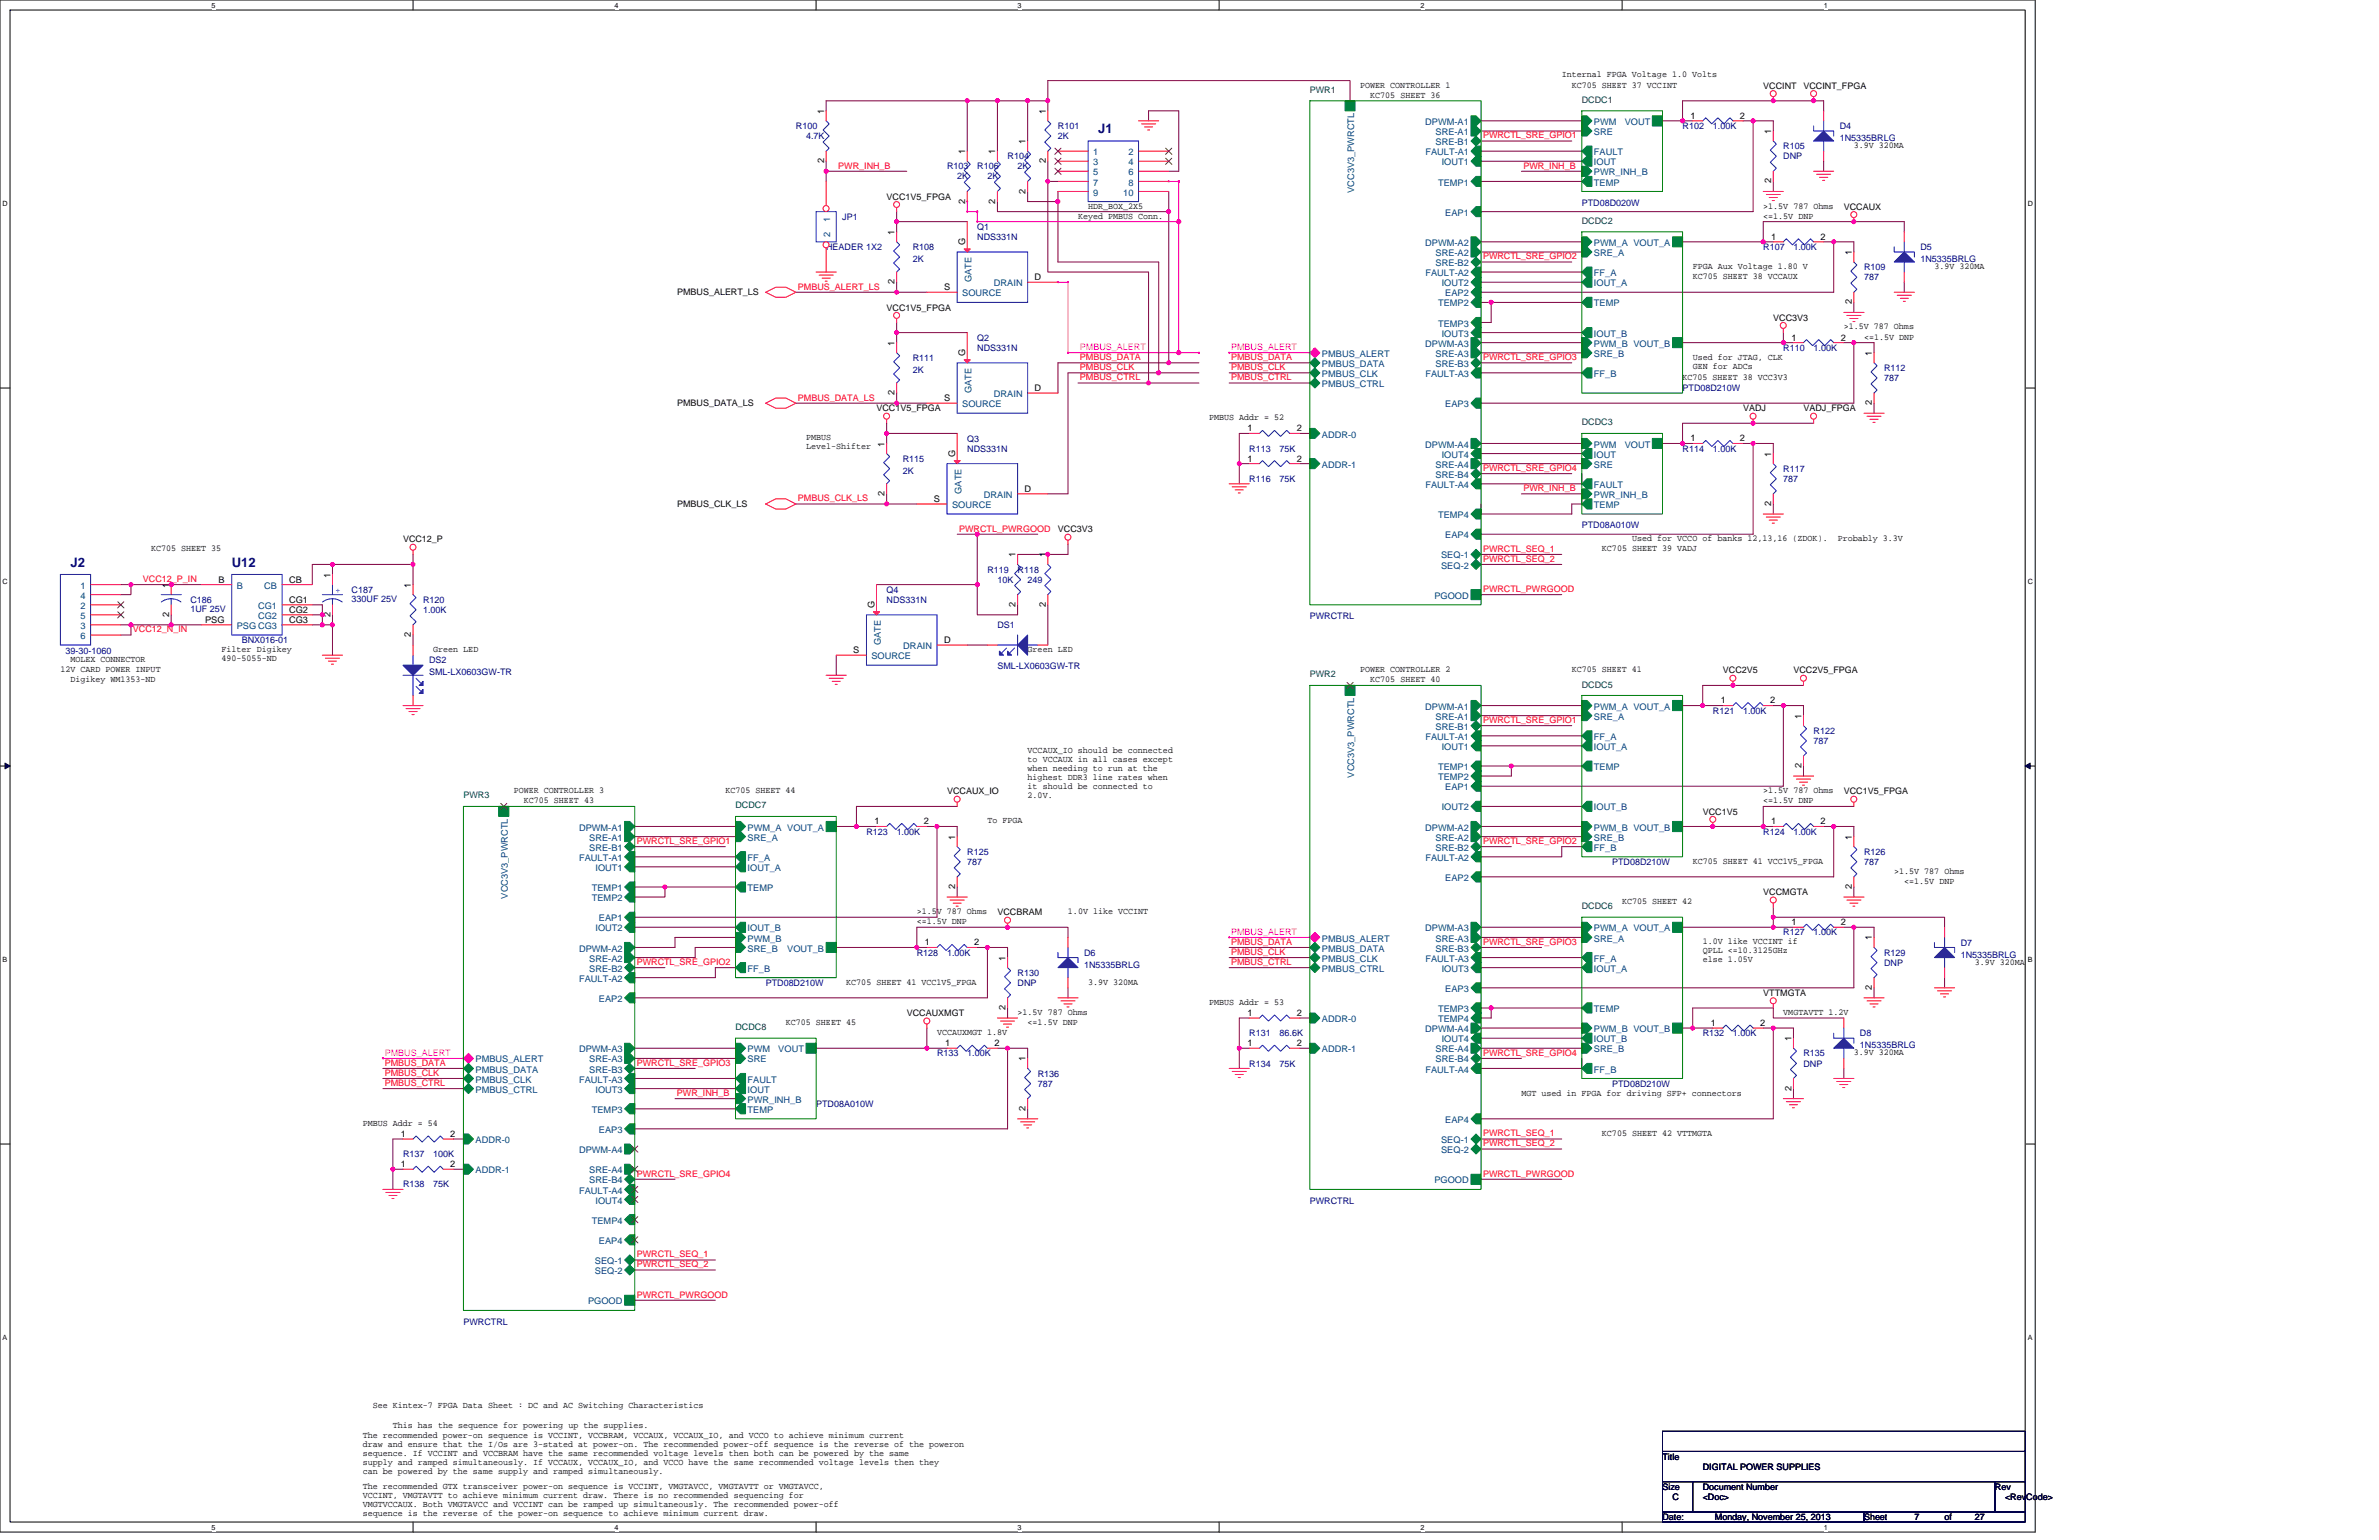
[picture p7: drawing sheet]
<svg xmlns="http://www.w3.org/2000/svg" width="432mm" height="279mm" viewBox="0 0 432 279" stroke-linecap="round" stroke-linejoin="round" font-family="sans-serif">
<defs><g id="words">
<g font-size="2.4" fill="#000080">
<text x="199.3" y="24.1">J1</text>
<text x="12.8" y="102.8">J2</text>
<text x="42.1" y="103">U12</text>
</g>
<g font-size="1.7">
<text x="149.6" y="20.7" transform="rotate(-90 149.6 20.7)">1</text>
<text x="189.8" y="20.7" transform="rotate(-90 189.8 20.7)">1</text>
<text x="306.9" y="21.5">1</text>
<text x="315.8" y="21.5">2</text>
<text x="149.6" y="29.6" transform="rotate(-90 149.6 29.6)">2</text>
<text x="175.2" y="28" transform="rotate(-90 175.2 28)">1</text>
<text x="180.7" y="28" transform="rotate(-90 180.7 28)">1</text>
<text x="186.1" y="26.2" transform="rotate(-90 186.1 26.2)">1</text>
<text x="189.8" y="29.6" transform="rotate(-90 189.8 29.6)">2</text>
<text x="321.5" y="24.3" transform="rotate(-90 321.5 24.3)">1</text>
<text x="186.1" y="35.1" transform="rotate(-90 186.1 35.1)">2</text>
<text x="321.5" y="33.3" transform="rotate(-90 321.5 33.3)">2</text>
<text x="175.2" y="36.9" transform="rotate(-90 175.2 36.9)">2</text>
<text x="180.7" y="36.9" transform="rotate(-90 180.7 36.9)">2</text>
<text x="162.4" y="42.6" transform="rotate(-90 162.4 42.6)">1</text>
<text x="175.2" y="44.4" transform="rotate(-90 175.2 44.4)">G</text>
<text x="321.5" y="43.5">1</text>
<text x="330.5" y="43.5">2</text>
<text x="336.1" y="46.3" transform="rotate(-90 336.1 46.3)">1</text>
<text x="162.4" y="51.6" transform="rotate(-90 162.4 51.6)">2</text>
<text x="171.3" y="52.6">S</text>
<text x="187.8" y="50.8">D</text>
<text x="336.1" y="55.2" transform="rotate(-90 336.1 55.2)">2</text>
<text x="162.4" y="62.7" transform="rotate(-90 162.4 62.7)">1</text>
<text x="175.2" y="64.6" transform="rotate(-90 175.2 64.6)">G</text>
<text x="325.1" y="61.8">1</text>
<text x="334.1" y="61.8">2</text>
<text x="339.8" y="64.6" transform="rotate(-90 339.8 64.6)">1</text>
<text x="162.4" y="71.7" transform="rotate(-90 162.4 71.7)">2</text>
<text x="187.8" y="70.9">D</text>
<text x="171.3" y="72.8">S</text>
<text x="339.8" y="73.5" transform="rotate(-90 339.8 73.5)">2</text>
<text x="160.5" y="81" transform="rotate(-90 160.5 81)">1</text>
<text x="173.4" y="82.8" transform="rotate(-90 173.4 82.8)">G</text>
<text x="226.4" y="78.3">1</text>
<text x="226.4" y="83.7">1</text>
<text x="235.4" y="78.3">2</text>
<text x="235.4" y="83.7">2</text>
<text x="306.9" y="80.1">1</text>
<text x="315.8" y="80.1">2</text>
<text x="321.5" y="82.8" transform="rotate(-90 321.5 82.8)">1</text>
<text x="160.5" y="90" transform="rotate(-90 160.5 90)">2</text>
<text x="186" y="89.2">D</text>
<text x="169.5" y="91.1">S</text>
<text x="321.5" y="91.8" transform="rotate(-90 321.5 91.8)">2</text>
<text x="184.3" y="101.1" transform="rotate(-90 184.3 101.1)">1</text>
<text x="189.8" y="101.1" transform="rotate(-90 189.8 101.1)">1</text>
<text x="30.7" y="106.6" transform="rotate(-90 30.7 106.6)">1</text>
<text x="39.7" y="105.7">B</text>
<text x="52.5" y="105.7">CB</text>
<text x="60" y="104.8" transform="rotate(-90 60 104.8)">1</text>
<text x="74.6" y="106.6" transform="rotate(-90 74.6 106.6)">1</text>
<text x="30.7" y="111.9" transform="rotate(-90 30.7 111.9)">2</text>
<text x="37.2" y="113">PSG</text>
<text x="52.5" y="113">CG3</text>
<text x="52.5" y="111.2">CG2</text>
<text x="52.5" y="109.3">CG1</text>
<text x="60" y="111.9" transform="rotate(-90 60 111.9)">2</text>
<text x="158.7" y="110.3" transform="rotate(-90 158.7 110.3)">G</text>
<text x="184.3" y="110.1" transform="rotate(-90 184.3 110.1)">2</text>
<text x="189.8" y="110.1" transform="rotate(-90 189.8 110.1)">2</text>
<text x="74.6" y="115.6" transform="rotate(-90 74.6 115.6)">2</text>
<text x="154.9" y="118.5">S</text>
<text x="171.3" y="116.6">D</text>
<text x="312.3" y="127.6">1</text>
<text x="321.3" y="127.6">2</text>
<text x="327" y="130.4" transform="rotate(-90 327 130.4)">1</text>
<text x="327" y="139.4" transform="rotate(-90 327 139.4)">2</text>
<text x="158.7" y="149.6">1</text>
<text x="167.7" y="149.6">2</text>
<text x="321.5" y="149.6">1</text>
<text x="330.5" y="149.6">2</text>
<text x="173.4" y="152.3" transform="rotate(-90 173.4 152.3)">1</text>
<text x="336.1" y="152.3" transform="rotate(-90 336.1 152.3)">1</text>
<text x="173.4" y="161.3" transform="rotate(-90 173.4 161.3)">2</text>
<text x="336.1" y="161.3" transform="rotate(-90 336.1 161.3)">2</text>
<text x="325.1" y="167.9">1</text>
<text x="334.1" y="167.9">2</text>
<text x="167.9" y="171.5">1</text>
<text x="176.8" y="171.5">2</text>
<text x="339.8" y="170.6" transform="rotate(-90 339.8 170.6)">1</text>
<text x="182.5" y="174.3" transform="rotate(-90 182.5 174.3)">1</text>
<text x="339.8" y="179.6" transform="rotate(-90 339.8 179.6)">2</text>
<text x="182.5" y="183.2" transform="rotate(-90 182.5 183.2)">2</text>
<text x="226.4" y="184.3">1</text>
<text x="235.4" y="184.3">2</text>
<text x="171.5" y="189.8">1</text>
<text x="180.5" y="189.8">2</text>
<text x="226.4" y="189.8">1</text>
<text x="235.4" y="189.8">2</text>
<text x="310.5" y="186.1">1</text>
<text x="319.5" y="186.1">2</text>
<text x="325.1" y="188.9" transform="rotate(-90 325.1 188.9)">1</text>
<text x="186.1" y="192.6" transform="rotate(-90 186.1 192.6)">1</text>
<text x="325.1" y="197.9" transform="rotate(-90 325.1 197.9)">2</text>
<text x="186.1" y="201.5" transform="rotate(-90 186.1 201.5)">2</text>
<text x="72.8" y="206.3">1</text>
<text x="81.7" y="206.3">2</text>
<text x="72.8" y="211.8">1</text>
<text x="81.7" y="211.8">2</text>
</g>
<g font-size="1.7" fill="#004080">
<text x="258.7" y="22.7">DPWM-A1</text>
<text x="289.3" y="22.7">PWM</text>
<text x="294.9" y="22.7">VOUT</text>
<text x="198.4" y="28.2">1</text>
<text x="198.4" y="30">3</text>
<text x="204.8" y="28.2">2</text>
<text x="204.8" y="30">4</text>
<text x="258.7" y="28.2">FAULT-A1</text>
<text x="260.6" y="24.5">SRE-A1</text>
<text x="260.6" y="26.3">SRE-B1</text>
<text x="261.7" y="30">IOUT1</text>
<text x="289.3" y="24.5">SRE</text>
<text x="289.3" y="28.2">FAULT</text>
<text x="289.3" y="30">IOUT</text>
<text x="198.4" y="31.8">5</text>
<text x="198.4" y="33.7">7</text>
<text x="198.4" y="35.5">9</text>
<text x="203.9" y="35.5">10</text>
<text x="204.8" y="31.8">6</text>
<text x="204.8" y="33.7">8</text>
<text x="245.8" y="35" transform="rotate(-90 245.8 35)">VCC3V3_PWRCTL</text>
<text x="261" y="33.7">TEMP1</text>
<text x="289.3" y="33.7">TEMP</text>
<text x="289.3" y="31.8">PWR_INH_B</text>
<text x="150.7" y="40.2" transform="rotate(-90 150.7 40.2)">1</text>
<text x="262.3" y="39.1">EAP1</text>
<text x="150.7" y="43" transform="rotate(-90 150.7 43)">2</text>
<text x="258.7" y="44.6">DPWM-A2</text>
<text x="260.6" y="46.5">SRE-A2</text>
<text x="289.3" y="46.5">SRE_A</text>
<text x="289.3" y="44.6">PWM_A VOUT_A</text>
<text x="174.6" y="53.8">SOURCE</text>
<text x="176.3" y="51.2" transform="rotate(-90 176.3 51.2)">GATE</text>
<text x="180.4" y="51.9">DRAIN</text>
<text x="258.7" y="50.1">FAULT-A2</text>
<text x="260.6" y="48.3">SRE-B2</text>
<text x="261.7" y="51.9">IOUT2</text>
<text x="262.3" y="53.8">EAP2</text>
<text x="289.3" y="50.1">FF_A</text>
<text x="289.3" y="51.9">IOUT_A</text>
<text x="261" y="55.6">TEMP2</text>
<text x="261" y="59.2">TEMP3</text>
<text x="289.3" y="55.6">TEMP</text>
<text x="239.9" y="64.7">PMBUS_ALERT</text>
<text x="258.7" y="62.9">DPWM-A3</text>
<text x="260.6" y="64.7">SRE-A3</text>
<text x="261.7" y="61.1">IOUT3</text>
<text x="289.3" y="64.7">SRE_B</text>
<text x="289.3" y="62.9">PWM_B VOUT_B</text>
<text x="289.3" y="61.1">IOUT_B</text>
<text x="176.3" y="71.3" transform="rotate(-90 176.3 71.3)">GATE</text>
<text x="239.9" y="66.6">PMBUS_DATA</text>
<text x="239.9" y="68.4">PMBUS_CLK</text>
<text x="239.9" y="70.2">PMBUS_CTRL</text>
<text x="258.7" y="68.4">FAULT-A3</text>
<text x="260.6" y="66.6">SRE-B3</text>
<text x="289.3" y="68.4">FF_B</text>
<text x="174.6" y="73.9">SOURCE</text>
<text x="180.4" y="72.1">DRAIN</text>
<text x="262.3" y="73.9">EAP3</text>
<text x="239.9" y="79.4">ADDR-0</text>
<text x="258.7" y="81.2">DPWM-A4</text>
<text x="261.7" y="83">IOUT4</text>
<text x="289.3" y="81.2">PWM</text>
<text x="289.3" y="83">IOUT</text>
<text x="294.9" y="81.2">VOUT</text>
<text x="174.5" y="89.6" transform="rotate(-90 174.5 89.6)">GATE</text>
<text x="239.9" y="84.9">ADDR-1</text>
<text x="258.7" y="88.5">FAULT-A4</text>
<text x="260.6" y="84.9">SRE-A4</text>
<text x="260.6" y="86.7">SRE-B4</text>
<text x="289.3" y="84.9">SRE</text>
<text x="289.3" y="88.5">FAULT</text>
<text x="172.8" y="92.2">SOURCE</text>
<text x="178.6" y="90.3">DRAIN</text>
<text x="261" y="94">TEMP4</text>
<text x="289.3" y="92.2">TEMP</text>
<text x="289.3" y="90.3">PWR_INH_B</text>
<text x="261.6" y="101.3">SEQ-1</text>
<text x="262.3" y="97.7">EAP4</text>
<text x="14.6" y="106.8">1</text>
<text x="43" y="106.8">B</text>
<text x="48" y="106.8">CB</text>
<text x="261.6" y="103.1">SEQ-2</text>
<text x="14.6" y="110.5">2</text>
<text x="14.6" y="108.6">4</text>
<text x="14.6" y="112.3">5</text>
<text x="46.8" y="112.3">CG2</text>
<text x="46.8" y="110.5">CG1</text>
<text x="260.3" y="108.6">PGOOD</text>
<text x="14.6" y="114.1">3</text>
<text x="14.6" y="116">6</text>
<text x="43" y="114.1">PSG CG3</text>
<text x="158.2" y="119.6">SOURCE</text>
<text x="159.9" y="117" transform="rotate(-90 159.9 117)">GATE</text>
<text x="164" y="117.8">DRAIN</text>
<text x="258.7" y="128.8">DPWM-A1</text>
<text x="260.6" y="130.6">SRE-A1</text>
<text x="289.3" y="130.6">SRE_A</text>
<text x="289.3" y="128.8">PWM_A VOUT_A</text>
<text x="258.7" y="134.2">FAULT-A1</text>
<text x="260.6" y="132.4">SRE-B1</text>
<text x="261.7" y="136.1">IOUT1</text>
<text x="289.3" y="134.2">FF_A</text>
<text x="289.3" y="136.1">IOUT_A</text>
<text x="245.8" y="141.1" transform="rotate(-90 245.8 141.1)">VCC3V3_PWRCTL</text>
<text x="261" y="139.7">TEMP1</text>
<text x="261" y="141.5">TEMP2</text>
<text x="262.3" y="143.4">EAP1</text>
<text x="289.3" y="139.7">TEMP</text>
<text x="261.7" y="147">IOUT2</text>
<text x="289.3" y="147">IOUT_B</text>
<text x="105.1" y="150.7">DPWM-A1</text>
<text x="107" y="152.5">SRE-A1</text>
<text x="107" y="154.3">SRE-B1</text>
<text x="135.7" y="152.5">SRE_A</text>
<text x="135.7" y="150.7">PWM_A VOUT_A</text>
<text x="258.7" y="150.7">DPWM-A2</text>
<text x="260.6" y="152.5">SRE-A2</text>
<text x="260.6" y="154.3">SRE-B2</text>
<text x="289.3" y="154.3">FF_B</text>
<text x="289.3" y="152.5">SRE_B</text>
<text x="289.3" y="150.7">PWM_B VOUT_B</text>
<text x="105.1" y="156.2">FAULT-A1</text>
<text x="107.4" y="161.7">TEMP1</text>
<text x="108.1" y="158">IOUT1</text>
<text x="135.7" y="156.2">FF_A</text>
<text x="135.7" y="161.7">TEMP</text>
<text x="135.7" y="158">IOUT_A</text>
<text x="258.7" y="156.2">FAULT-A2</text>
<text x="262.3" y="159.8">EAP2</text>
<text x="92.2" y="163" transform="rotate(-90 92.2 163)">VCC3V3_PWRCTL</text>
<text x="107.4" y="163.5">TEMP2</text>
<text x="108.7" y="167.2">EAP1</text>
<text x="105.1" y="172.6">DPWM-A2</text>
<text x="108.1" y="169">IOUT2</text>
<text x="135.7" y="172.6">SRE_B</text>
<text x="135.7" y="170.8">PWM_B</text>
<text x="135.7" y="169">IOUT_B</text>
<text x="142.9" y="172.6">VOUT_B</text>
<text x="239.9" y="170.8">PMBUS_ALERT</text>
<text x="239.9" y="172.6">PMBUS_DATA</text>
<text x="258.7" y="169">DPWM-A3</text>
<text x="260.6" y="170.8">SRE-A3</text>
<text x="260.6" y="172.6">SRE-B3</text>
<text x="289.3" y="170.8">SRE_A</text>
<text x="289.3" y="169">PWM_A VOUT_A</text>
<text x="105.1" y="178.1">FAULT-A2</text>
<text x="107" y="174.5">SRE-A2</text>
<text x="107" y="176.3">SRE-B2</text>
<text x="135.7" y="176.3">FF_B</text>
<text x="239.9" y="174.5">PMBUS_CLK</text>
<text x="239.9" y="176.3">PMBUS_CTRL</text>
<text x="258.7" y="174.5">FAULT-A3</text>
<text x="261.7" y="176.3">IOUT3</text>
<text x="262.3" y="180">EAP3</text>
<text x="289.3" y="174.5">FF_A</text>
<text x="289.3" y="176.3">IOUT_A</text>
<text x="108.7" y="181.8">EAP2</text>
<text x="239.9" y="185.4">ADDR-0</text>
<text x="261" y="185.4">TEMP4</text>
<text x="261" y="183.6">TEMP3</text>
<text x="289.3" y="183.6">TEMP</text>
<text x="105.1" y="190.9">DPWM-A3</text>
<text x="135.7" y="190.9">PWM</text>
<text x="141.3" y="190.9">VOUT</text>
<text x="239.9" y="190.9">ADDR-1</text>
<text x="258.7" y="187.3">DPWM-A4</text>
<text x="260.6" y="190.9">SRE-A4</text>
<text x="261.7" y="189.1">IOUT4</text>
<text x="289.3" y="190.9">SRE_B</text>
<text x="289.3" y="187.3">PWM_B VOUT_B</text>
<text x="289.3" y="189.1">IOUT_B</text>
<text x="86.3" y="192.8">PMBUS_ALERT</text>
<text x="86.3" y="194.6">PMBUS_DATA</text>
<text x="86.3" y="196.4">PMBUS_CLK</text>
<text x="105.1" y="196.4">FAULT-A3</text>
<text x="107" y="192.8">SRE-A3</text>
<text x="107" y="194.6">SRE-B3</text>
<text x="135.7" y="192.8">SRE</text>
<text x="135.7" y="196.4">FAULT</text>
<text x="258.7" y="194.6">FAULT-A4</text>
<text x="260.6" y="192.8">SRE-B4</text>
<text x="289.3" y="194.6">FF_B</text>
<text x="86.3" y="198.2">PMBUS_CTRL</text>
<text x="107.4" y="201.9">TEMP3</text>
<text x="108.1" y="198.2">IOUT3</text>
<text x="135.7" y="201.9">TEMP</text>
<text x="135.7" y="200.1">PWR_INH_B</text>
<text x="135.7" y="198.2">IOUT</text>
<text x="262.3" y="203.7">EAP4</text>
<text x="86.3" y="207.4">ADDR-0</text>
<text x="105.1" y="209.2">DPWM-A4</text>
<text x="108.7" y="205.5">EAP3</text>
<text x="261.6" y="207.4">SEQ-1</text>
<text x="261.6" y="209.2">SEQ-2</text>
<text x="86.3" y="212.9">ADDR-1</text>
<text x="107" y="212.9">SRE-A4</text>
<text x="107" y="214.7">SRE-B4</text>
<text x="260.3" y="214.7">PGOOD</text>
<text x="105.1" y="216.5">FAULT-A4</text>
<text x="108.1" y="218.4">IOUT4</text>
<text x="107.4" y="222">TEMP4</text>
<text x="108.7" y="225.7">EAP4</text>
<text x="108" y="229.3">SEQ-1</text>
<text x="108" y="231.2">SEQ-2</text>
<text x="106.7" y="236.6">PGOOD</text>
</g>
<g font-size="1.6" fill="#004040">
<text x="237.7" y="16.8">PWR1</text>
<text x="287.1" y="18.7">DCDC1</text>
<text x="287.1" y="40.6">DCDC2</text>
<text x="287.1" y="77.2">DCDC3</text>
<text x="237.7" y="122.9">PWR2</text>
<text x="287.1" y="124.7">DCDC5</text>
<text x="84.1" y="144.8">PWR3</text>
<text x="133.5" y="146.7">DCDC7</text>
<text x="287.1" y="165">DCDC6</text>
<text x="133.5" y="186.9">DCDC8</text>
</g>
<g font-size="1.6">
<text x="246.9" y="15.9">POWER CONTROLLER 1</text>
<text x="248.7" y="17.7">KC705 SHEET 36</text>
<text x="283.5" y="14.1">Internal FPGA Voltage 1.0 Volts</text>
<text x="285.3" y="15.9">KC705 SHEET 37 VCCINT</text>
<text x="320" y="16.1">VCCINT</text>
<text x="327.3" y="16.1">VCCINT_FPGA</text>
<text x="336.5" y="26.9">3.9V 320MA</text>
<text x="160.9" y="36.2">VCC1V5_FPGA</text>
<text x="195.7" y="39.7">Keyed PMBUS Conn.</text>
<text x="197.5" y="37.8">HDR_BOX_2X5</text>
<text x="320" y="37.8">&gt;1.5V 787 Ohms</text>
<text x="320" y="39.7">&lt;=1.5V DNP</text>
<text x="334.7" y="38.1">VCCAUX</text>
<text x="122.9" y="53.6">PMBUS_ALERT_LS</text>
<text x="307.2" y="50.6">KC705 SHEET 38 VCCAUX</text>
<text x="307.2" y="48.8">FPGA Aux Voltage 1.80 V</text>
<text x="351.1" y="48.8">3.9V 320MA</text>
<text x="160.9" y="56.3">VCC1V5_FPGA</text>
<text x="321.9" y="58.2">VCC3V3</text>
<text x="334.7" y="59.8">&gt;1.5V 787 Ohms</text>
<text x="307.2" y="65.3">Used for JTAG, CLK</text>
<text x="338.3" y="61.6">&lt;=1.5V DNP</text>
<text x="305.4" y="68.9">KC705 SHEET 38 VCC3V3</text>
<text x="307.2" y="66.9">GEN for ADCs</text>
<text x="122.9" y="73.7">PMBUS_DATA_LS</text>
<text x="159.1" y="74.6">VCC1V5_FPGA</text>
<text x="219.5" y="76.2">PMBUS Addr = 52</text>
<text x="316.4" y="74.6">VADJ</text>
<text x="327.3" y="74.6">VADJ_FPGA</text>
<text x="146.3" y="79.9">PMBUS</text>
<text x="146.3" y="81.5">Level-Shifter</text>
<text x="122.9" y="92">PMBUS_CLK_LS</text>
<text x="27.4" y="100">KC705 SHEET 35</text>
<text x="73.2" y="98.4">VCC12_P</text>
<text x="192" y="96.6">VCC3V3</text>
<text x="290.8" y="100">KC705 SHEET 39 VADJ</text>
<text x="296.2" y="98.2">Used for VCCO of banks 12,13,16 (ZDOK).</text>
<text x="333.6" y="98.2">Probably 3.3V</text>
<text x="40.2" y="118.3">Filter Digikey</text>
<text x="40.2" y="119.9">490-5055-ND</text>
<text x="78.6" y="118.3">Green LED</text>
<text x="186.5" y="118.3">Green LED</text>
<text x="11" y="122">12V CARD POWER INPUT</text>
<text x="12.8" y="120.1">MOLEX CONNECTOR</text>
<text x="12.8" y="123.8">Digikey WM1353-ND</text>
<text x="246.9" y="122">POWER CONTROLLER 2</text>
<text x="248.7" y="123.8">KC705 SHEET 40</text>
<text x="285.3" y="122">KC705 SHEET 41</text>
<text x="312.7" y="122.2">VCC2V5</text>
<text x="325.5" y="122.2">VCC2V5_FPGA</text>
<text x="186.5" y="136.6">VCCAUX_IO should be connected</text>
<text x="93.3" y="143.9">POWER CONTROLLER 3</text>
<text x="131.7" y="143.9">KC705 SHEET 44</text>
<text x="186.5" y="138.2">to VCCAUX in all cases except</text>
<text x="186.5" y="139.8">when needing to run at the</text>
<text x="186.5" y="141.5">highest DDR3 line rates when</text>
<text x="186.5" y="143.1">it should be connected to</text>
<text x="320" y="143.9">&gt;1.5V 787 Ohms</text>
<text x="95.1" y="145.7">KC705 SHEET 43</text>
<text x="171.9" y="144.1">VCCAUX_IO</text>
<text x="179.2" y="149.4">To FPGA</text>
<text x="186.5" y="144.7">2.0V.</text>
<text x="309.1" y="147.8">VCC1V5</text>
<text x="320" y="145.7">&lt;=1.5V DNP</text>
<text x="334.7" y="144.1">VCC1V5_FPGA</text>
<text x="307.2" y="156.7">KC705 SHEET 41 VCC1V5_FPGA</text>
<text x="343.8" y="158.5">&gt;1.5V 787 Ohms</text>
<text x="345.6" y="160.4">&lt;=1.5V DNP</text>
<text x="166.4" y="165.9">&gt;1.5V 787 Ohms</text>
<text x="166.4" y="167.7">&lt;=1.5V DNP</text>
<text x="181" y="166.1">VCCBRAM</text>
<text x="193.8" y="165.9">1.0V like VCCINT</text>
<text x="294.4" y="164">KC705 SHEET 42</text>
<text x="320" y="162.4">VCCMGTA</text>
<text x="309.1" y="171.3">1.0V like VCCINT if</text>
<text x="309.1" y="173">QPLL &lt;=10.3125GHz</text>
<text x="153.6" y="178.6">KC705 SHEET 41 VCC1V5_FPGA</text>
<text x="197.5" y="178.6">3.9V 320MA</text>
<text x="309.1" y="174.6">else 1.05V</text>
<text x="358.4" y="175">3.9V 320MA</text>
<text x="142.6" y="186">KC705 SHEET 45</text>
<text x="164.6" y="184.4">VCCAUXMGT</text>
<text x="184.7" y="184.2">&gt;1.5V 787 Ohms</text>
<text x="186.5" y="186">&lt;=1.5V DNP</text>
<text x="219.5" y="182.3">PMBUS Addr = 53</text>
<text x="320" y="180.7">VTTMGTA</text>
<text x="323.7" y="184.2">VMGTAVTT 1.2V</text>
<text x="170.1" y="187.8">VCCAUXMGT 1.8V</text>
<text x="336.5" y="191.5">3.9V 320MA</text>
<text x="276.1" y="198.8">MGT used in FPGA for driving SFP+ connectors</text>
<text x="65.8" y="204.3">PMBUS Addr = 54</text>
<text x="290.8" y="206.1">KC705 SHEET 42 VTTMGTA</text>
<text x="67.6" y="255.5">See Kintex-7 FPGA Data Sheet : DC and AC Switching Characteristics</text>
<text x="65.8" y="260.9">The recommended power-on sequence is VCCINT, VCCBRAM, VCCAUX, VCCAUX_IO, and VCCO to achieve minimum current</text>
<text x="65.8" y="262.6">draw and ensure that the I/Os are 3-stated at power-on. The recommended power-off sequence is the reverse of the poweron</text>
<text x="71.3" y="259.1">This has the sequence for powering up the supplies.</text>
<text x="65.8" y="264.2">sequence. If VCCINT and VCCBRAM have the same recommended voltage levels then both can be powered by the same</text>
<text x="65.8" y="265.8">supply and ramped simultaneously. If VCCAUX, VCCAUX_IO, and VCCO have the same recommended voltage levels then they</text>
<text x="65.8" y="267.5">can be powered by the same supply and ramped simultaneously.</text>
<text x="301.8" y="264.8">Title</text>
<text x="309.1" y="266.7">DIGITAL POWER SUPPLIES</text>
<text x="65.8" y="270.1">The recommended GTX transceiver power-on sequence is VCCINT, VMGTAVCC, VMGTAVTT or VMGTAVCC,</text>
<text x="65.8" y="271.7">VCCINT, VMGTAVTT to achieve minimum current draw. There is no recommended sequencing for</text>
<text x="65.8" y="273.3">VMGTVCCAUX. Both VMGTAVCC and VCCINT can be ramped up simultaneously. The recommended power-off</text>
<text x="65.8" y="275">sequence is the reverse of the power-on sequence to achieve minimum current draw.</text>
<text x="301.8" y="270.3">Size</text>
<text x="301.8" y="275.8">Date:</text>
<text x="303.6" y="272.1">C</text>
<text x="309.1" y="270.3">Document Number</text>
<text x="309.1" y="272.1">&lt;Doc&gt;</text>
<text x="311.3" y="275.8">Monday, November 25, 2013</text>
<text x="338.3" y="275.8">Sheet</text>
<text x="347.5" y="275.8">7</text>
<text x="353" y="275.8">of</text>
<text x="358.4" y="275.8">27</text>
<text x="362.1" y="270.3">Rev</text>
<text x="363.9" y="272.1">&lt;RevCode&gt;</text>
</g>
<g font-size="1.6" fill="#000080">
<text x="144.5" y="23.4">R100</text>
<text x="192" y="23.4">R101</text>
<text x="305.4" y="23.4">R102</text>
<text x="310.9" y="23.4">1.00K</text>
<text x="333.9" y="23.4">D4</text>
<text x="146.3" y="25.3">4.7K</text>
<text x="182.9" y="28.9">R104</text>
<text x="192" y="25.3">2K</text>
<text x="323.7" y="27.1">R105</text>
<text x="323.7" y="28.9">DNP</text>
<text x="333.9" y="25.6">1N5335BRLG</text>
<text x="171.9" y="30.7">R103</text>
<text x="173.7" y="32.6">2K</text>
<text x="177.4" y="30.7">R106</text>
<text x="179.2" y="32.6">2K</text>
<text x="184.7" y="30.7">2K</text>
<text x="152.9" y="39.9">JP1</text>
<text x="177.4" y="41.7">Q1</text>
<text x="287.1" y="37.3">PTD08D020W</text>
<text x="149.9" y="45.4">HEADER 1X2</text>
<text x="165.7" y="45.4">R108</text>
<text x="165.7" y="47.6">2K</text>
<text x="177.4" y="43.5">NDS331N</text>
<text x="320" y="45.4">R107</text>
<text x="325.5" y="45.4">1.00K</text>
<text x="348.6" y="45.4">D5</text>
<text x="348.6" y="47.6">1N5335BRLG</text>
<text x="338.3" y="49">R109</text>
<text x="338.3" y="50.8">787</text>
<text x="165.7" y="65.5">R111</text>
<text x="177.4" y="61.8">Q2</text>
<text x="177.4" y="63.6">NDS331N</text>
<text x="323.7" y="63.6">R110</text>
<text x="329.2" y="63.6">1.00K</text>
<text x="165.7" y="67.7">2K</text>
<text x="305.4" y="71">PTD08D210W</text>
<text x="342" y="67.3">R112</text>
<text x="342" y="69.1">787</text>
<text x="163.9" y="83.8">R115</text>
<text x="175.6" y="80.1">Q3</text>
<text x="175.6" y="81.9">NDS331N</text>
<text x="226.8" y="81.9">R113</text>
<text x="232.2" y="81.9">75K</text>
<text x="305.4" y="81.9">R114</text>
<text x="310.9" y="81.9">1.00K</text>
<text x="163.9" y="86">2K</text>
<text x="226.8" y="87.4">R116</text>
<text x="232.2" y="87.4">75K</text>
<text x="323.7" y="85.6">R117</text>
<text x="323.7" y="87.4">787</text>
<text x="287.1" y="95.8">PTD08A010W</text>
<text x="63.8" y="107.5">C187</text>
<text x="160.9" y="107.5">Q4</text>
<text x="179.2" y="103.9">R119</text>
<text x="181" y="105.7">10K</text>
<text x="184.7" y="103.9">R118</text>
<text x="186.5" y="105.7">249</text>
<text x="34.6" y="109.4">C186</text>
<text x="34.6" y="111">1UF 25V</text>
<text x="63.8" y="109.2">330UF 25V</text>
<text x="76.8" y="109.4">R120</text>
<text x="76.8" y="111.2">1.00K</text>
<text x="160.9" y="109.4">NDS331N</text>
<text x="181" y="113.9">DS1</text>
<text x="237.7" y="112.3">PWRCTRL</text>
<text x="11.9" y="118.7">39-30-1060</text>
<text x="43.9" y="116.7">BNX016-01</text>
<text x="77.9" y="120.4">DS2</text>
<text x="77.9" y="122.5">SML-LX0603GW-TR</text>
<text x="181" y="121.4">SML-LX0603GW-TR</text>
<text x="310.9" y="129.5">R121</text>
<text x="316.4" y="129.5">1.00K</text>
<text x="329.2" y="133.1">R122</text>
<text x="329.2" y="135">787</text>
<text x="157.3" y="151.4">R123</text>
<text x="162.7" y="151.4">1.00K</text>
<text x="175.6" y="155.1">R125</text>
<text x="320" y="151.4">R124</text>
<text x="325.5" y="151.4">1.00K</text>
<text x="338.3" y="155.1">R126</text>
<text x="175.6" y="156.9">787</text>
<text x="292.6" y="156.9">PTD08D210W</text>
<text x="338.3" y="156.9">787</text>
<text x="166.4" y="173.4">R128</text>
<text x="171.9" y="173.4">1.00K</text>
<text x="196.8" y="173.4">D6</text>
<text x="323.7" y="169.7">R127</text>
<text x="329.2" y="169.7">1.00K</text>
<text x="342" y="173.4">R129</text>
<text x="355.9" y="171.6">D7</text>
<text x="355.9" y="173.7">1N5335BRLG</text>
<text x="139" y="178.9">PTD08D210W</text>
<text x="184.7" y="177">R130</text>
<text x="184.7" y="178.9">DNP</text>
<text x="196.8" y="175.6">1N5335BRLG</text>
<text x="342" y="175.2">DNP</text>
<text x="170.1" y="191.7">R133</text>
<text x="175.6" y="191.7">1.00K</text>
<text x="226.8" y="188">R131</text>
<text x="232.2" y="188">86.6K</text>
<text x="309.1" y="188">R132</text>
<text x="314.5" y="188">1.00K</text>
<text x="327.3" y="191.7">R135</text>
<text x="337.6" y="188">D8</text>
<text x="337.6" y="190.2">1N5335BRLG</text>
<text x="188.4" y="195.3">R136</text>
<text x="188.4" y="197.1">787</text>
<text x="226.8" y="193.5">R134</text>
<text x="232.2" y="193.5">75K</text>
<text x="292.6" y="197.1">PTD08D210W</text>
<text x="327.3" y="193.5">DNP</text>
<text x="148.1" y="200.8">PTD08A010W</text>
<text x="73.2" y="210">R137</text>
<text x="78.6" y="210">100K</text>
<text x="73.2" y="215.4">R138</text>
<text x="78.6" y="215.4">75K</text>
<text x="237.7" y="218.4">PWRCTRL</text>
<text x="84.1" y="240.3">PWRCTRL</text>
</g>
<g font-size="1.6" fill="#f00">
<text x="269.2" y="25.1">PWRCTL_SRE_GPIO1</text>
<text x="152.1" y="30.6">PWR_INH_B</text>
<text x="276.5" y="30.6">PWR_INH_B</text>
<text x="269.2" y="47.1">PWRCTL_SRE_GPIO2</text>
<text x="144.8" y="52.6">PMBUS_ALERT_LS</text>
<text x="196" y="65.4">PMBUS_DATA</text>
<text x="223.5" y="65.4">PMBUS_DATA</text>
<text x="269.2" y="65.4">PWRCTL_SRE_GPIO3</text>
<text x="196" y="67.2">PMBUS_CLK</text>
<text x="196" y="69">PMBUS_CTRL</text>
<text x="223.5" y="67.2">PMBUS_CLK</text>
<text x="223.5" y="69">PMBUS_CTRL</text>
<text x="144.8" y="72.7">PMBUS_DATA_LS</text>
<text x="269.2" y="85.5">PWRCTL_SRE_GPIO4</text>
<text x="276.5" y="89.1">PWR_INH_B</text>
<text x="144.8" y="91">PMBUS_CLK_LS</text>
<text x="174.1" y="96.5">PWRCTL_PWRGOOD</text>
<text x="269.2" y="100.1">PWRCTL_SEQ_1</text>
<text x="269.2" y="101.9">PWRCTL_SEQ_2</text>
<text x="26" y="105.6">VCC12_P_IN</text>
<text x="269.2" y="107.4">PWRCTL_PWRGOOD</text>
<text x="24.1" y="114.7">VCC12_N_IN</text>
<text x="269.2" y="131.2">PWRCTL_SRE_GPIO1</text>
<text x="115.6" y="153.1">PWRCTL_SRE_GPIO1</text>
<text x="269.2" y="153.1">PWRCTL_SRE_GPIO2</text>
<text x="223.5" y="171.4">PMBUS_DATA</text>
<text x="223.5" y="173.3">PMBUS_CLK</text>
<text x="269.2" y="171.4">PWRCTL_SRE_GPIO3</text>
<text x="115.6" y="175.1">PWRCTL_SRE_GPIO2</text>
<text x="223.5" y="175.1">PMBUS_CTRL</text>
<text x="269.2" y="191.6">PWRCTL_SRE_GPIO4</text>
<text x="69.8" y="193.4">PMBUS_DATA</text>
<text x="69.8" y="195.2">PMBUS_CLK</text>
<text x="69.8" y="197">PMBUS_CTRL</text>
<text x="115.6" y="193.4">PWRCTL_SRE_GPIO3</text>
<text x="122.9" y="198.9">PWR_INH_B</text>
<text x="269.2" y="206.2">PWRCTL_SEQ_1</text>
<text x="269.2" y="208">PWRCTL_SEQ_2</text>
<text x="115.6" y="213.5">PWRCTL_SRE_GPIO4</text>
<text x="269.2" y="213.5">PWRCTL_PWRGOOD</text>
<text x="115.6" y="228.1">PWRCTL_SEQ_1</text>
<text x="115.6" y="230">PWRCTL_SEQ_2</text>
<text x="115.6" y="235.4">PWRCTL_PWRGOOD</text>
</g>
<g font-size="1.6" fill="#f0f">
<text x="196" y="63.5">PMBUS_ALERT</text>
<text x="223.5" y="63.5">PMBUS_ALERT</text>
<text x="223.5" y="169.6">PMBUS_ALERT</text>
<text x="69.8" y="191.6">PMBUS_ALERT</text>
</g>
<text font-size="1.6" fill="#00f" x="60.9" y="107.5">+</text>
<g font-size="1.3">
<text x="38.4" y="1.4">5</text>
<text x="111.5" y="1.4">4</text>
<text x="184.7" y="1.4">3</text>
<text x="257.9" y="1.4">2</text>
<text x="331" y="1.4">1</text>
<text x=".5" y="37.3">D</text>
<text x="368" y="37.3">D</text>
<text x=".5" y="105.9">C</text>
<text x="368" y="105.9">C</text>
<text x=".5" y="174.5">B</text>
<text x="368" y="174.5">B</text>
<text x=".5" y="243">A</text>
<text x="368" y="243">A</text>
<text x="38.4" y="277.5">5</text>
<text x="111.5" y="277.5">4</text>
<text x="184.7" y="277.5">3</text>
<text x="257.9" y="277.5">2</text>
<text x="331" y="277.5">1</text>
</g>
</g></defs>
<path d="M0 0h369.4v278h-369.4zM1.8 1.8h365.8v274.3h-365.8z" fill="none" stroke="#000" stroke-width=".18"/>
<g fill="#fff">
<path d="M38.4 .2h.7v1.5h-.7z"/>
<path d="M38.4 276.3h.7v1.5h-.7z"/>
</g>
<path d="M75 0v1.8M75 276.1v1.9" fill="none" stroke="#000" stroke-width=".18"/>
<g fill="#fff">
<path d="M111.5 .2h.8v1.5h-.8z"/>
<path d="M111.5 276.3h.8v1.5h-.8z"/>
</g>
<path d="M148.1 0v1.8M148.1 276.1v1.9" fill="none" stroke="#000" stroke-width=".18"/>
<g fill="#fff">
<path d="M184.7 .2h.7v1.5h-.7z"/>
<path d="M184.7 276.3h.7v1.5h-.7z"/>
</g>
<path d="M221.3 0v1.8M221.3 276.1v1.9" fill="none" stroke="#000" stroke-width=".18"/>
<g fill="#fff">
<path d="M257.9 .2h.7v1.5h-.7z"/>
<path d="M257.9 276.3h.7v1.5h-.7z"/>
</g>
<path d="M294.4 0v1.8M294.4 276.1v1.9" fill="none" stroke="#000" stroke-width=".18"/>
<g fill="#fff">
<path d="M331 .2h.7v1.5h-.7z"/>
<path d="M331 276.3h.7v1.5h-.7z"/>
<path d="M.5 36.1h.9v1.5h-.9z"/>
<path d="M368 36.1h1v1.5h-1z"/>
<path d="M.5 104.7h.9v1.5h-.9z"/>
<path d="M368 104.7h1v1.5h-1z"/>
</g>
<path d="M0 70.4h1.8M367.6 70.4h1.8" fill="none" stroke="#000" stroke-width=".18"/>
<g fill="#fff">
<path d="M.5 173.3h.8v1.4h-.8z"/>
<path d="M368 173.3h.9v1.4h-.9z"/>
</g>
<path d="M0 139h1.8M367.6 139h1.8" fill="none" stroke="#000" stroke-width=".18"/>
<path d="M.9 138.5l.9 .5-.9 .5zM367.6 139l.9-.5v1z" fill="#000" stroke="#000" stroke-width=".18"/>
<g fill="#fff">
<path d="M.5 241.9h.8v1.4h-.8z"/>
<path d="M368 241.9h.9v1.4h-.9z"/>
</g>
<path d="M0 207.6h1.8M367.6 207.6h1.8M301.8 259.7h65.8v3.6h-65.8zM301.8 263.3h65.8v5.5h-65.8zM301.8 274.3h36.5v1.8h-36.5zM301.8 268.8h5.4v5.5h-5.4zM307.2 268.8h54.9v5.5h-54.9zM338.3 274.3h29.3v1.8h-29.3zM362.1 268.8h5.5v5.5h-5.5z" fill="none" stroke="#000" stroke-width=".18"/>
<path d="M175.6 36.6v1.8h1.8v1.8h36.6M212.1 32.9h1.9v7.3M192 51.2h1.8v12.8h20.2M214 40.2v23.8M214 64h3.6M223.1 64h14.6M223.1 170.1h14.6M69.5 192h14.6" fill="none" stroke="#f0f" stroke-width=".18"/>
<g fill="#f0f" stroke="#f0f" stroke-width=".18">
<path d="M193.8 51.1v.2h.1v-.2z" fill-rule="evenodd"/>
<path d="M191.9 51.1v.2h.2v-.2z" fill-rule="evenodd"/>
<path d="M193.8 63.9v.2h.1v-.2z" fill-rule="evenodd"/>
<path d="M193.8 51.1v.2h.1v-.2z" fill-rule="evenodd"/>
<path d="M213.9 63.9v.2h.1v-.2z" fill-rule="evenodd"/>
<path d="M193.8 63.9v.2h.1v-.2z" fill-rule="evenodd"/>
<path d="M213.9 32.8v.2h.1v-.2z" fill-rule="evenodd"/>
<path d="M212 32.8v.2h.2v-.2z" fill-rule="evenodd"/>
<path d="M213.9 40.1v.2h.1v-.2z" fill-rule="evenodd"/>
<path d="M213.9 32.8v.2h.1v-.2z" fill-rule="evenodd"/>
<path d="M217.5 63.9v.2h.2v-.2z" fill-rule="evenodd"/>
<path d="M213.9 63.9v.2h.1v-.2z" fill-rule="evenodd"/>
<path d="M175.5 38.3v.2h.1v-.2z" fill-rule="evenodd"/>
<path d="M175.5 36.5v.1h.1v-.1z" fill-rule="evenodd"/>
<path d="M177.3 38.3v.2h.1v-.2z" fill-rule="evenodd"/>
<path d="M175.5 38.3v.2h.1v-.2z" fill-rule="evenodd"/>
<path d="M177.3 40.1v.2h.1v-.2z" fill-rule="evenodd"/>
<path d="M177.3 38.3v.2h.1v-.2z" fill-rule="evenodd"/>
<path d="M213.9 40.1v.2h.1v-.2z" fill-rule="evenodd"/>
<path d="M177.3 40.1v.2h.1v-.2z" fill-rule="evenodd"/>
<path d="M213.9 63.9v.2h.1v-.2z" fill-rule="evenodd"/>
<path d="M213.9 40.1v.2h.1v-.2z" fill-rule="evenodd"/>
<path d="M237.7 63.9v.2h.1v-.2z" fill-rule="evenodd"/>
<path d="M223 63.9v.2h.2v-.2z" fill-rule="evenodd"/>
<path d="M237.7 170v.1h.1v-.1z" fill-rule="evenodd"/>
<path d="M223 170v.1h.2v-.1z" fill-rule="evenodd"/>
<path d="M84 191.9v.2h.2v-.2z" fill-rule="evenodd"/>
<path d="M69.4 191.9v.2h.2v-.2z" fill-rule="evenodd"/>
<path d="M238.7 63.1l.9 .9-.9 .9-1-.9z" fill-rule="evenodd"/>
<path d="M237.7 170.1l1-.9 .9 .9-.9 .9z" fill-rule="evenodd"/>
<circle cx="212.1" cy="65.8" r=".35"/>
<circle cx="210.3" cy="67.6" r=".36"/>
<circle cx="224.9" cy="84.1" r=".35"/>
<circle cx="162.7" cy="40.2" r=".36"/>
<circle cx="162.7" cy="53" r=".35"/>
<circle cx="162.7" cy="60.3" r=".35"/>
<circle cx="162.7" cy="73.1" r=".36"/>
<circle cx="160.9" cy="78.6" r=".35"/>
<circle cx="160.9" cy="91.4" r=".36"/>
<circle cx="192" cy="36.6" r=".36"/>
<circle cx="208.5" cy="69.5" r=".35"/>
<circle cx="190.2" cy="32.9" r=".35"/>
<circle cx="212.1" cy="38.4" r=".35"/>
<circle cx="214" cy="40.2" r=".36"/>
<circle cx="214" cy="64" r=".36"/>
<circle cx="175.5" cy="18.3" r=".36"/>
<circle cx="190.2" cy="18.3" r=".36"/>
<circle cx="186.5" cy="18.3" r=".36"/>
<circle cx="181" cy="18.3" r=".36"/>
<circle cx="305.4" cy="21.9" r=".36"/>
<circle cx="318.2" cy="21.9" r=".36"/>
<circle cx="329.2" cy="18.3" r=".36"/>
<circle cx="321.8" cy="18.3" r=".36"/>
<circle cx="305.4" cy="80.4" r=".36"/>
<circle cx="318.2" cy="80.4" r=".35"/>
<circle cx="318.2" cy="76.8" r=".36"/>
<circle cx="270.6" cy="54.8" r=".36"/>
<circle cx="320" cy="43.9" r=".36"/>
<circle cx="332.8" cy="43.9" r=".36"/>
<circle cx="336.5" cy="40.2" r=".36"/>
<circle cx="336.5" cy="62.2" r=".35"/>
<circle cx="323.7" cy="62.2" r=".36"/>
<circle cx="149.9" cy="31.1" r=".36"/>
<circle cx="60.3" cy="102.4" r=".35"/>
<circle cx="75" cy="102.4" r=".35"/>
<circle cx="23.8" cy="106.1" r=".35"/>
<circle cx="31.1" cy="106.1" r=".36"/>
<circle cx="23.8" cy="113.4" r=".36"/>
<circle cx="31.1" cy="113.4" r=".36"/>
<circle cx="60.3" cy="113.4" r=".36"/>
<circle cx="58.5" cy="113.4" r=".36"/>
<circle cx="58.5" cy="111.5" r=".36"/>
<circle cx="177.4" cy="106.1" r=".36"/>
<circle cx="177.4" cy="96.9" r=".36"/>
<circle cx="190.2" cy="100.6" r=".36"/>
<circle cx="323.7" cy="128" r=".36"/>
<circle cx="321.8" cy="186.5" r=".36"/>
<circle cx="332.8" cy="149.9" r=".36"/>
<circle cx="336.5" cy="168.2" r=".36"/>
<circle cx="321.8" cy="168.2" r=".36"/>
<circle cx="224.9" cy="190.2" r=".35"/>
<circle cx="321.8" cy="166.4" r=".35"/>
<circle cx="274.3" cy="139" r=".36"/>
<circle cx="309" cy="128" r=".36"/>
<circle cx="307.2" cy="186.5" r=".36"/>
<circle cx="270.6" cy="182.9" r=".36"/>
<circle cx="120.7" cy="160.9" r=".35"/>
<circle cx="170.1" cy="149.9" r=".36"/>
<circle cx="155.4" cy="149.9" r=".36"/>
<circle cx="166.4" cy="171.9" r=".35"/>
<circle cx="179.2" cy="171.9" r=".35"/>
<circle cx="168.2" cy="190.2" r=".36"/>
<circle cx="182.9" cy="190.2" r=".36"/>
<circle cx="71.3" cy="212.1" r=".35"/>
<circle cx="182.9" cy="168.2" r=".36"/>
<circle cx="314.5" cy="124.3" r=".36"/>
<circle cx="310.9" cy="149.9" r=".36"/>
<circle cx="320" cy="149.9" r=".36"/>
</g>
<g fill="none" stroke="#800040" stroke-width=".18">
<path d="M175.6 18.3h5.4M175.6 18.3v9.1M175.6 18.3h-25.7v1.8M181 18.3h5.5M181 18.3v9.1M186.5 18.3v7.3M186.5 18.3h3.7M190.2 18.3v1.8M190.2 18.3v-3.7h54.8v3.7M149.9 31.1h14.7M149.9 29.3v1.8M149.9 31.1v1.8"/>
<path d="M162.8 38.4v1.8M181 36.6v1.8h31.1M186.5 34.7v1.9h5.5M190.2 29.3v3.6M190.2 32.9v16.5h18.3v20.1M190.2 32.9h1.8M192 36.6v10.9h18.3v20.1M192 34.7v1.9M208.5 21.9v-1.8h5.5v11h-1.9M212.1 34.7v3.7M212.1 38.4v27.4M268.8 21.9h18.3"/>
<path d="M268.8 23.8h18.3M268.8 27.4h18.3M268.8 32.9h18.3M268.8 25.6h16.5M268.8 29.3h18.3M276.1 31.1h11M301.8 21.9h3.6M305.4 21.9h1.8M316.4 21.9h1.8M318.2 21.9v16.5h-49.4M318.2 21.9h3.7v1.9M321.9 32.9v1.8"/>
<path d="M331 20.1v-1.8h-25.6v3.6M331 29.3v1.8M144.5 53h18.3M162.8 40.2h12.8M162.8 40.2v1.9M162.8 51.2v1.8M162.8 58.5v1.8M162.8 53h5.4M268.8 47.5h16.5M268.8 43.9h18.3M268.8 45.7h18.3M268.8 49.4h18.3"/>
<path d="M268.8 51.2h18.3M268.8 54.9h1.9M270.7 54.9h16.4M270.7 54.9v3.6h-1.9M305.4 43.9h14.6M320 43.9h1.9M331 43.9h1.8M332.8 43.9v9.1h-64M332.8 43.9h3.7v1.8M336.5 54.9v1.8M345.6 42.1v-1.9h-25.6v3.7M345.6 51.2v1.8"/>
<path d="M144.5 73.2h18.3M160.9 78.6h12.8M160.9 76.8v1.8M160.9 78.6v1.9M162.8 60.3h12.8M162.8 60.3v1.9M162.8 71.3v1.9M162.8 73.2h5.4M195.7 69.5h12.8M208.5 69.5h9.1M210.3 67.6h-16.5v22h-3.6M210.3 67.6h7.3"/>
<path d="M212.1 65.8h5.5M212.1 65.8h-20.1v5.5M223.1 65.8h14.6M223.1 67.6h14.6M223.1 69.5h14.6M226.8 78.6h-1.9v5.5M235.9 78.6h1.8M268.8 65.8h16.5M268.8 62.2h18.3M268.8 64h18.3M268.8 67.6h18.3M268.8 60.3h18.3"/>
<path d="M305.4 62.2h18.3M323.7 62.2h1.8M323.7 60.3v1.9M329.2 76.8h-23.8v3.7M334.7 62.2h1.8M336.5 62.2v11h-67.7M336.5 62.2h3.6v1.8M340.1 73.2v1.8M144.5 91.4h16.4M160.9 89.6v1.8M160.9 91.4h5.5M173.7 96.9h3.7"/>
<path d="M177.4 96.9v9.2M177.4 96.9h11M193.8 98.7v1.9h-9.1M224.9 84.1h1.9M224.9 84.1v3.7M235.9 84.1h1.8M268.8 80.5h18.3M268.8 84.1h18.3M268.8 85.9h16.5M268.8 82.3h18.3M276.1 89.6h11v1.8h-1.8v1.9h-16.5v-1.9M287.1 85.9v1.9h-18.3"/>
<path d="M301.8 80.5h3.6M305.4 80.5h1.8M316.4 80.5h1.8M318.2 80.5v16.4h-49.4M318.2 80.5h3.7v1.8M321.9 91.4v1.9M21.9 113.4h1.9M21.9 106.1h1.9M23.8 113.4v1.8h-1.9M23.8 113.4h7.3M31.1 111.5v1.9M31.1 113.4h5.5"/>
<path d="M36.6 106.1h-12.8v1.8h-1.9M56.7 113.4h1.8M56.7 109.7h1.8v1.8M56.7 111.5h1.8M58.5 111.5v1.9M58.5 113.4h1.8M60.3 102.4h14.7M60.3 102.4v1.8M60.3 102.4h-3.6v3.7M60.3 111.5v1.9M60.3 113.4v5.5M75 100.6v1.8"/>
<path d="M75 115.2v1.8M75 102.4v3.7M151.8 118.9v3.6M159.1 106.1h18.3M175.6 117h3.6M177.4 106.1v5.4h7.3v-1.8M190.2 109.7v7.3M268.8 107.9h14.7M268.8 100.6h14.7M268.8 102.4h14.7M268.8 131.7h16.5M268.8 139h5.5"/>
<path d="M268.8 128h18.3M268.8 129.8h18.3M268.8 133.5h18.3M268.8 135.3h18.3M274.3 139h12.8M274.3 139v1.8h-5.5M305.4 128h3.7M309.1 128h3.6M321.9 128h1.8M323.7 128v14.6h-54.9M323.7 128h3.6v1.8M327.3 124.4h-18.2v3.6"/>
<path d="M327.3 139v1.8M115.2 153.6h16.5M115.2 149.9h18.3M115.2 151.8h18.3M115.2 155.4h18.3M115.2 157.3h18.3M151.8 149.9h3.6M155.4 149.9h3.7M168.2 149.9h1.9M170.1 149.9v16.5h-54.9M170.1 149.9h3.6v1.9M173.7 146.3h-18.3v3.6"/>
<path d="M268.8 153.6h5.5M268.8 149.9h18.3M268.8 151.8h18.3M268.8 146.3h18.3M287.1 153.6h-3.6v1.8h-14.7M305.4 149.9h14.6M320 149.9h1.9M331 149.9h1.8M332.8 149.9v9.2h-64M332.8 149.9h3.7v1.9M336.5 146.3h-16.5v3.6M115.2 175.6h5.5"/>
<path d="M115.2 168.2h18.3M115.2 160.9h5.5M120.7 160.9v1.9h-5.5M120.7 160.9h12.8M133.5 170.1h-11v1.8h-7.3M133.5 171.9h-7.3v1.8h-11M133.5 175.6h-3.7v1.8h-14.6M151.8 171.9h14.6M166.4 171.9h1.8M173.7 160.9v1.9M177.4 171.9h1.8M179.2 171.9v9.1h-64"/>
<path d="M179.2 171.9h3.7v1.8M193.8 170.1v-1.9h-27.4v3.7M193.8 179.2v1.8M223.1 171.9h14.6M223.1 173.7h14.6M223.1 175.6h14.6M268.8 171.9h11M268.8 168.2h18.3M268.8 170.1h18.3M268.8 173.7h18.3M268.8 175.6h18.3M305.4 168.2h16.5"/>
<path d="M321.9 164.6v1.8M321.9 166.4v1.8M321.9 168.2h3.6M321.9 166.4h31.1v1.8M334.7 168.2h1.8M336.5 160.9v1.9M336.5 168.2v11h-67.7M336.5 168.2h3.6v1.9M340.1 179.2v1.8M353 177.4v1.8M69.5 193.8h14.6M69.5 195.7h14.6"/>
<path d="M69.5 197.5h14.6M115.2 193.8h11M115.2 190.2h18.3M115.2 192h18.3M115.2 195.7h18.3M115.2 197.5h18.3M122.5 199.3h11M148.1 190.2h20.1M168.2 186.5v3.7M168.2 190.2h3.7M181 190.2h1.9M182.9 182.9v1.8"/>
<path d="M182.9 190.2v14.6h-67.7M182.9 190.2h3.6v1.8M224.9 190.2h1.9M224.9 190.2v3.6M226.8 184.7h-1.9v5.5M235.9 184.7h1.8M235.9 190.2h1.8M268.8 182.9h1.9v1.8h-1.9M268.8 192h7.3M268.8 186.5h18.3M268.8 188.4h18.3M268.8 190.2h18.3"/>
<path d="M270.7 182.9h16.4M287.1 192v1.8h-18.3M305.4 186.5h1.8M307.2 186.5h3.7M320 186.5h1.9M325.5 188.4v-1.9h-3.6v16.5h-53.1M325.5 197.5v1.8M334.7 184.7h-12.8v-1.8h-14.7v3.6M334.7 193.8v1.9M71.3 212.1v3.7M71.3 212.1h1.9M73.2 206.7h-1.9v5.4"/>
<path d="M82.3 206.7h1.8M82.3 212.1h1.8M115.2 214h7.3M115.2 201.2h18.3M186.5 201.2v1.8M268.8 214h14.7M268.8 206.7h14.7M268.8 208.5h14.7M115.2 235.9h14.6M115.2 228.6h14.6M115.2 230.4h14.6"/>
</g>
<g fill="none" stroke="#f00" stroke-width=".18">
<path d="M321.9 17.5v.8M329.2 17.5v.8M149.9 20.1v1.8M149.9 27.4v1.9M162.8 37.7v.7M175.6 27.4v1.9M175.6 34.7v1.9M181 27.4v1.9M181 34.7v1.9M186.5 25.6v1.8M186.5 32.9v1.8M190.2 20.1v1.8"/>
<path d="M190.2 27.4v1.9M206.7 21.9h3.6M207.2 22.5h2.6M207.8 23h1.4M208.3 23.6h.4M307.2 21.9h1.9M314.5 21.9h1.9M320 34.7h3.7M320.6 35.3h2.5M321.1 35.8h1.5M321.7 36.4h.4M329.2 31.1h3.6"/>
<path d="M329.7 31.6h2.6M330.3 32.2h1.4M330.8 32.7h.4M331 27.4v1.9M331 20.1v1.8M336.5 39.5v.7M139 53l1.8-.9h1.8l1.9 .9-1.9 .9h-1.8zM148.1 49.4h3.7M148.7 49.9h2.5M149.2 50.5h1.5M149.8 51h.3M162.8 57.8v.7"/>
<path d="M162.8 42.1v1.8M162.8 49.4v1.8M168.2 53h5.5M175.6 40.2v5.5M186.5 51.2h5.5M321.9 43.9h1.8M323.7 59.6v.7M329.2 43.9h1.8M334.7 56.7h3.6M335.2 57.2h2.6M335.8 57.8h1.4M336.3 58.3h.4"/>
<path d="M336.5 45.7v1.8M336.5 53v1.9M343.8 53h3.7M344.4 53.6h2.5M344.9 54.1h1.5M345.5 54.7h.3M345.6 49.4v1.8M345.6 42.1v1.8M139 73.2l1.8-1h1.8l1.9 1-1.9 .9h-1.8zM160.9 76.1v.7M168.2 73.2h5.5M173.7 78.6v5.5"/>
<path d="M175.6 60.3v5.5M186.5 71.3h5.5M226.8 78.6h1.8M234.1 78.6h1.8M318.2 76.1v.7M325.5 62.2h1.8M329.2 76.1v.7M332.8 62.2h1.9M338.3 75h3.7M338.9 75.5h2.5M339.4 76.1h1.5M340 76.6h.3"/>
<path d="M340.1 64v1.8M340.1 71.3v1.9M75 99.8v.8M139 91.4l1.8-.9h1.8l1.9 .9-1.9 1h-1.8zM166.4 91.4h5.5M184.7 89.6h5.5M193.8 98v.7M223.1 87.8h3.7M223.6 88.3h2.6M224.2 88.9h1.5M224.7 89.4h.4M226.8 84.1h1.8"/>
<path d="M234.1 84.1h1.8M307.2 80.5h1.9M314.5 80.5h1.9M320 93.3h3.7M320.6 93.8h2.5M321.1 94.4h1.5M321.7 94.9h.4M321.9 82.3v1.8M321.9 89.6v1.8M16.4 106.1h5.5M16.4 109.7h5.5M16.4 113.4h5.5"/>
<path d="M16.4 107.9h5.5M16.4 111.5h5.5M16.4 115.2h5.5M31.1 106.1v1.8M31.1 109.7v1.8M36.6 106.1h5.5M36.6 113.4h5.5M51.2 106.1h5.5M51.2 113.4h5.5M51.2 111.5h5.5M51.2 109.7h5.5M58.5 118.9h3.7"/>
<path d="M59.1 119.4h2.5M59.6 120h1.5M60.3 104.2v1.9M60.3 109.7v1.8M75 106.1v1.8M75 113.4v1.8M75 117v1.9M151.8 118.9h5.5M159.1 106.1v5.4M170.1 117h5.5M179.2 117h1.8M184.7 100.6v1.8"/>
<path d="M184.7 107.9v1.8M188.4 117h1.8M190.2 100.6v1.8M190.2 107.9v1.8M60.2 120.5h.3M73.2 128h3.6M73.7 128.6h2.5M74.2 129.1h1.5M74.8 129.6h.4M75 126.2v1.8M149.9 122.5h3.7M150.5 123.1h2.6"/>
<path d="M151 123.6h1.5M151.6 124.2h.4M312.7 128h1.8M314.5 123.6v.8M320 128h1.9M327.3 123.6v.8M327.3 129.8v1.9M327.3 137.2v1.8M159.1 149.9h1.8M166.4 149.9h1.8M173.7 145.6v.7M173.7 151.8v1.8"/>
<path d="M173.7 159.1v1.8M310.9 149.2v.7M321.9 149.9h1.8M325.5 140.8h3.7M326.1 141.4h2.5M326.6 141.9h1.5M327.2 142.5h.3M329.2 149.9h1.8M336.5 145.6v.7M336.5 151.8v1.8M336.5 159.1v1.8M168.2 171.9h1.9"/>
<path d="M171.9 162.8h3.7M172.4 163.3h2.6M173 163.9h1.5M173.5 164.4h.4M175.6 171.9h1.8M182.9 167.5v.7M182.9 173.7v1.9M193.8 177.4v1.8M193.8 170.1v1.8M321.9 163.9v.7M334.7 162.8h3.6M335.2 163.3h2.6"/>
<path d="M335.8 163.9h1.4M336.3 164.4h.4M340.1 170.1v1.8M340.1 177.4v1.8M351.1 179.2h3.7M351.7 179.8h2.5M353 175.6v1.8M353 168.2v1.9M168.2 185.8v.7M171.9 190.2h1.8M179.2 190.2h1.8M181 184.7h3.7"/>
<path d="M181.6 185.3h2.5M182.1 185.8h1.5M182.7 186.4h.3M182.9 181v1.9M186.5 192v1.8M186.5 199.3v1.9M192 181h3.7M192.6 181.6h2.5M193.1 182.1h1.5M193.7 182.7h.3M223.1 193.8h3.7M223.6 194.4h2.6"/>
<path d="M224.2 194.9h1.5M224.7 195.5h.4M226.8 184.7h1.8M226.8 190.2h1.8M234.1 184.7h1.8M234.1 190.2h1.8M310.9 186.5h1.8M318.2 186.5h1.8M321.9 182.1v.8M323.7 199.3h3.6M324.2 199.9h2.6M332.8 195.7h3.7"/>
<path d="M333.4 196.2h2.5M333.9 196.8h1.5M334.5 197.3h.3M334.7 192v1.8M334.7 184.7v1.8M338.3 181h3.7M338.9 181.6h2.5M339.4 182.1h1.5M340 182.7h.3M352.2 180.3h1.5M352.8 180.9h.3M69.5 215.8h3.7"/>
<path d="M70 216.3h2.6M70.6 216.9h1.5M71.1 217.4h.4M73.2 206.7h1.8M80.5 206.7h1.8M184.7 203h3.7M185.3 203.5h2.5M185.8 204.1h1.5M186.4 204.6h.3M324.8 200.4h1.4M325.3 201h.4"/>
<circle cx="321.8" cy="17" r=".54"/>
<circle cx="329.2" cy="17" r=".54"/>
<circle cx="162.7" cy="37.1" r=".54"/>
<circle cx="336.5" cy="38.9" r=".54"/>
<circle cx="162.7" cy="57.2" r=".54"/>
<circle cx="323.7" cy="59" r=".54"/>
<circle cx="160.9" cy="75.5" r=".54"/>
<circle cx="318.2" cy="75.5" r=".54"/>
<circle cx="329.2" cy="75.5" r=".54"/>
<circle cx="75" cy="99.3" r=".54"/>
<circle cx="193.8" cy="97.5" r=".54"/>
<circle cx="314.5" cy="123" r=".54"/>
<circle cx="327.3" cy="123" r=".54"/>
<circle cx="173.7" cy="145" r=".54"/>
<circle cx="310.9" cy="148.7" r=".54"/>
<circle cx="336.5" cy="145" r=".54"/>
<circle cx="182.9" cy="166.9" r=".54"/>
<circle cx="321.8" cy="163.3" r=".54"/>
<circle cx="168.2" cy="185.2" r=".54"/>
<circle cx="321.8" cy="181.6" r=".54"/>
</g>
<g fill="none" stroke="#00f" stroke-width=".18">
<path d="M148.1 38.4h3.7v5.5h-3.7zM149.9 21.9l.6 .6-1.1 1.1 1.1 1.1-1.1 1.1 1.1 1.1-.6 .5M175.6 29.3l.5 .5-1.1 1.1 1.1 1.1-1.1 1.1 1.1 1.1-.5 .5M181 29.3l.6 .5-1.1 1.1 1.1 1.1-1.1 1.1 1.1 1.1-.6 .5M186.5 27.4l.6 .6-1.1 1.1 1.1 1.1-1.1 1.1 1.1 1.1-.6 .5M190.2 21.9l.5 .6-1.1 1.1 1.1 1.1-1.1 1.1 1.1 1.1-.5 .5M309.1 21.9l.5-.5 1.1 1.1 1.1-1.1 1.1 1.1 1.1-1.1 .5 .5M329.2 22.9v.9h3.6v.9M331 25.6v1.8M331 21.9v1.9M162.8 43.9l.5 .5-1.1 1.1 1.1 1.1-1.1 1.1 1.1 1.1-.5 .6M173.7 45.7h12.8v9.2h-12.8z"/>
<path d="M323.7 43.9l.5-.6 1.1 1.1 1.1-1.1 1.1 1.1 1.1-1.1 .6 .6M336.5 47.5l.5 .6-1.1 1.1 1.1 1.1-1.1 1.1 1.1 1.1-.5 .5M343.8 44.8v.9h3.7v.9M345.6 47.5v1.9M345.6 43.9v1.8M173.7 65.8h12.8v9.2h-12.8zM228.6 78.6l.6-.5 1 1.1 1.1-1.1 1.1 1.1 1.1-1.1 .6 .5M327.3 62.2l.6-.6 1.1 1.1 1.1-1.1 1.1 1.1 1.1-1.1 .5 .6M340.1 65.8l.6 .6-1.1 1.1 1.1 1.1-1.1 1.1 1.1 1.1-.6 .5M171.9 84.1h12.8v9.2h-12.8zM228.6 84.1l.6-.5 1 1.1 1.1-1.1 1.1 1.1 1.1-1.1 .6 .5M309.1 80.5l.5-.6 1.1 1.1 1.1-1.1 1.1 1.1 1.1-1.1 .5 .6"/>
<path d="M321.9 84.1l.5 .6-1.1 1.1 1.1 1.1-1.1 1 1.1 1.1-.5 .6M11 104.2h5.4v12.8h-5.4zM29.3 107.9h3.6M29.3 109.2l1-.5 .8-.1 .7 .1 1.1 .5M31.1 108.6v1.1M42.1 104.2h9.1v11h-9.1zM58.5 107.9h3.7M58.5 109.2a2.96 2.96 0 0 1 3.6 0M60.3 108.6v1.1M60.3 106.1v1.8M75 118.9v1.8M75 107.9l.5 .5-1.1 1.1 1.1 1.1-1.1 1.1 1.1 1.1-.5 .6"/>
<path d="M157.3 111.5h12.8v9.2h-12.8zM181 117h3.7M182.7 117.6l-.9 .9M184.1 117.6l-.9 .9M184.7 102.4l.6 .6-1.2 1.1 1.2 1.1-1.2 1 1.2 1.1-.6 .6M184.7 115.2v3.7M186.5 117h1.9M190.2 102.4l.5 .6-1.1 1.1 1.1 1.1-1.1 1 1.1 1.1-.5 .6M73.2 122.5h3.6M75 122.5v3.7M75.5 123.1l.9 .9M75.5 124.5l.9 1"/>
<path d="M314.5 128l.6-.5 1.1 1.1 1.1-1.1 1.1 1.1 1.1-1.1 .5 .5M327.3 131.7l.6 .5-1.1 1.1 1.1 1.1-1.1 1.1 1.1 1.1-.6 .6M160.9 149.9l.6-.5 1.1 1.1 1.1-1.1 1.1 1.1 1.1-1.1 .5 .5M173.7 153.6l.6 .6-1.1 1.1 1.1 1.1-1.1 1.1 1.1 1-.6 .6M323.7 149.9l.5-.5 1.1 1.1 1.1-1.1 1.1 1.1 1.1-1.1 .6 .5M336.5 153.6l.5 .6-1.1 1.1 1.1 1.1-1.1 1.1 1.1 1-.5 .6M170.1 171.9l.5-.6 1.1 1.1 1.1-1.1 1.1 1.1 1.1-1.1 .6 .6M182.9 175.6l.5 .5-1.1 1.1 1.1 1.1-1.1 1.1 1.1 1.1-.5 .5M192 172.8v.9h3.7v.9M193.8 175.6v1.8M193.8 171.9v1.8M340.1 171.9l.6 .5-1.1 1.1 1.1 1.1-1.1 1.1 1.1 1.1-.6 .6"/>
<path d="M351.1 171v.9h3.7v.9M353 173.7v1.9M353 170.1v1.8M173.7 190.2l.6-.6 1.1 1.1 1.1-1.1 1.1 1.1 1.1-1.1 .5 .6M186.5 193.8l.6 .6-1.1 1.1 1.1 1.1-1.1 1.1 1.1 1.1-.6 .5M228.6 184.7l.6-.6 1 1.2 1.1-1.2 1.1 1.2 1.1-1.2 .6 .6M228.6 190.2l.6-.6 1 1.1 1.1-1.1 1.1 1.1 1.1-1.1 .6 .6M312.7 186.5l.6-.5 1.1 1.1 1.1-1.1 1 1.1 1.1-1.1 .6 .5M332.8 187.5v.9h3.7v.9M334.7 190.2v1.8M334.7 186.5v1.9M75 206.7l.5-.6 1.1 1.1 1.1-1.1 1.1 1.1 1.1-1.1 .6 .6"/>
</g>
<g fill="#008040" stroke="#008040" stroke-width=".18">
<path d="M134.4 154.5h.9v1.9h-.9l-.9-1z" fill-rule="evenodd"/>
<path d="M133.5 160.9l.9-.9h.9v1.8h-.9z" fill-rule="evenodd"/>
<path d="M133.5 175.6l.9-1h.9v1.9h-.9z" fill-rule="evenodd"/>
<path d="M133.5 150.9h.9l.9 .9-.9 .9h-.9z" fill-rule="evenodd"/>
<path d="M133.5 149h.9l.9 .9-.9 1h-.9z" fill-rule="evenodd"/>
<path d="M133.5 171h.9l.9 .9-.9 .9h-.9z" fill-rule="evenodd"/>
<path d="M133.5 169.2h.9l.9 .9-.9 .9h-.9z" fill-rule="evenodd"/>
<path d="M149.9 149h1.9v1.9h-1.9z" fill-rule="evenodd"/>
<path d="M149.9 171h1.9v1.8h-1.9z" fill-rule="evenodd"/>
<path d="M133.5 157.3l.9-.9h.9v1.8h-.9z" fill-rule="evenodd"/>
<path d="M133.5 168.2l.9-.9h.9v1.9h-.9z" fill-rule="evenodd"/>
<path d="M288 172.8h.9v1.8h-.9l-.9-.9z" fill-rule="evenodd"/>
<path d="M288 181.9h.9v1.9h-.9l-.9-.9z" fill-rule="evenodd"/>
<path d="M287.1 193.8l.9-.9h.9v1.9h-.9z" fill-rule="evenodd"/>
<path d="M287.1 169.2h.9l.9 .9-.9 .9h-.9z" fill-rule="evenodd"/>
<path d="M287.1 167.3h.9l.9 .9-.9 1h-.9z" fill-rule="evenodd"/>
<path d="M287.1 189.3h.9l.9 .9-.9 .9h-.9z" fill-rule="evenodd"/>
<path d="M287.1 185.6h.9l.9 .9-.9 1h-.9z" fill-rule="evenodd"/>
<path d="M303.6 167.3h1.8v1.9h-1.8z" fill-rule="evenodd"/>
<path d="M303.6 185.6h1.8v1.9h-1.8z" fill-rule="evenodd"/>
<path d="M287.1 175.6l.9-1h.9v1.9h-.9z" fill-rule="evenodd"/>
<path d="M287.1 188.4l.9-.9h.9v1.8h-.9z" fill-rule="evenodd"/>
<path d="M287.1 133.5l.9-.9h.9v1.8h-.9z" fill-rule="evenodd"/>
<path d="M287.1 139l.9-.9h.9v1.8h-.9z" fill-rule="evenodd"/>
<path d="M287.1 153.6l.9-.9h.9v1.8h-.9z" fill-rule="evenodd"/>
<path d="M287.1 128.9h.9l.9 .9-.9 .9h-.9z" fill-rule="evenodd"/>
<path d="M287.1 127.1h.9l.9 .9-.9 .9h-.9z" fill-rule="evenodd"/>
<path d="M287.1 150.9h.9l.9 .9-.9 .9h-.9z" fill-rule="evenodd"/>
<path d="M287.1 149h.9l.9 .9-.9 1h-.9z" fill-rule="evenodd"/>
<path d="M303.6 127.1h1.8v1.8h-1.8z" fill-rule="evenodd"/>
<path d="M303.6 149h1.8v1.9h-1.8z" fill-rule="evenodd"/>
<path d="M287.1 135.3l.9-.9h.9v1.8h-.9z" fill-rule="evenodd"/>
<path d="M288 145.4h.9v1.8h-.9l-.9-.9z" fill-rule="evenodd"/>
<path d="M287.1 83.2h.9l.9 .9-.9 .9h-.9z" fill-rule="evenodd"/>
<path d="M287.1 79.5h.9l.9 1-.9 .9h-.9z" fill-rule="evenodd"/>
<path d="M287.1 91.4l.9-.9h.9v1.9h-.9z" fill-rule="evenodd"/>
<path d="M299.9 79.5h1.9v1.9h-1.9z" fill-rule="evenodd"/>
<path d="M287.1 87.8l.9-.9h.9v1.8h-.9z" fill-rule="evenodd"/>
<path d="M287.1 88.7h.9l.9 .9-.9 .9h-.9z" fill-rule="evenodd"/>
<path d="M287.1 82.3l.9-.9h.9v1.8h-.9z" fill-rule="evenodd"/>
<path d="M133.5 191.1h.9l.9 .9-.9 .9h-.9z" fill-rule="evenodd"/>
<path d="M133.5 189.3h.9l.9 .9-.9 .9h-.9z" fill-rule="evenodd"/>
<path d="M134.4 200.2h.9v1.9h-.9l-.9-.9z" fill-rule="evenodd"/>
<path d="M146.3 189.3h1.8v1.8h-1.8z" fill-rule="evenodd"/>
<path d="M133.5 195.7l.9-.9h.9v1.8h-.9z" fill-rule="evenodd"/>
<path d="M133.5 198.4h.9l.9 .9-.9 .9h-.9z" fill-rule="evenodd"/>
<path d="M133.5 197.5l.9-.9h.9v1.8h-.9z" fill-rule="evenodd"/>
<path d="M287.1 22.9h.9l.9 .9-.9 .9h-.9z" fill-rule="evenodd"/>
<path d="M287.1 21h.9l.9 .9-.9 1h-.9z" fill-rule="evenodd"/>
<path d="M287.1 32.9l.9-.9h.9v1.8h-.9z" fill-rule="evenodd"/>
<path d="M299.9 21h1.9v1.9h-1.9z" fill-rule="evenodd"/>
<path d="M288 26.5h.9v1.8h-.9l-.9-.9z" fill-rule="evenodd"/>
<path d="M287.1 30.2h.9l.9 .9-.9 .9h-.9z" fill-rule="evenodd"/>
<path d="M287.1 29.3l.9-1h.9v1.9h-.9z" fill-rule="evenodd"/>
<path d="M267 107h1.8v1.8h-1.8z" fill-rule="evenodd"/>
<path d="M267.9 99.7l.9 .9-.9 .9-.9-.9z" fill-rule="evenodd"/>
<path d="M267.9 101.5l.9 .9-.9 .9-.9-.9z" fill-rule="evenodd"/>
<path d="M267 21h.9l.9 .9-.9 1h-.9z" fill-rule="evenodd"/>
<path d="M267 43h.9l.9 .9-.9 .9h-.9z" fill-rule="evenodd"/>
<path d="M267 61.3h.9l.9 .9-.9 .9h-.9z" fill-rule="evenodd"/>
<path d="M267 79.5h.9l.9 1-.9 .9h-.9z" fill-rule="evenodd"/>
<path d="M267 22.9h.9l.9 .9-.9 .9h-.9z" fill-rule="evenodd"/>
<path d="M267 44.8h.9l.9 .9-.9 .9h-.9z" fill-rule="evenodd"/>
<path d="M267 63.1h.9l.9 .9-.9 .9h-.9z" fill-rule="evenodd"/>
<path d="M267 83.2h.9l.9 .9-.9 .9h-.9z" fill-rule="evenodd"/>
<path d="M267 25.6l.9-.9 .9 .9-.9 .9z" fill-rule="evenodd"/>
<path d="M267 47.5l.9-.9 .9 .9-.9 1z" fill-rule="evenodd"/>
<path d="M267 65.8l.9-.9 .9 .9-.9 .9z" fill-rule="evenodd"/>
<path d="M267 85.9l.9-.9 .9 .9-.9 1z" fill-rule="evenodd"/>
<path d="M267.9 26.5h.9v1.8h-.9l-.9-.9z" fill-rule="evenodd"/>
<path d="M267.9 48.5h.9v1.8h-.9l-.9-.9z" fill-rule="evenodd"/>
<path d="M267 67.6l.9-.9h.9v1.9h-.9z" fill-rule="evenodd"/>
<path d="M267.9 86.9h.9v1.8h-.9l-.9-.9z" fill-rule="evenodd"/>
<path d="M267 38.4l.9-.9h.9v1.8h-.9z" fill-rule="evenodd"/>
<path d="M267.9 52.1h.9v1.8h-.9l-.9-.9z" fill-rule="evenodd"/>
<path d="M267.9 72.2h.9v1.9h-.9l-.9-.9z" fill-rule="evenodd"/>
<path d="M267.9 96h.9v1.8h-.9l-.9-.9z" fill-rule="evenodd"/>
<path d="M267.9 92.4h.9v1.8h-.9l-.9-.9z" fill-rule="evenodd"/>
<path d="M267 32.9l.9-.9h.9v1.8h-.9z" fill-rule="evenodd"/>
<path d="M267.9 53.9h.9v1.9h-.9l-.9-.9z" fill-rule="evenodd"/>
<path d="M267.9 57.6h.9v1.8h-.9l-.9-.9z" fill-rule="evenodd"/>
<path d="M237.7 65.8l1-.9 .9 .9-.9 .9z" fill-rule="evenodd"/>
<path d="M237.7 67.6l1-.9 .9 .9-.9 1z" fill-rule="evenodd"/>
<path d="M237.7 69.5l1-.9 .9 .9-.9 .9z" fill-rule="evenodd"/>
<path d="M237.7 77.7h1l.9 .9-.9 .9h-1z" fill-rule="evenodd"/>
<path d="M237.7 83.2h1l.9 .9-.9 .9h-1z" fill-rule="evenodd"/>
<path d="M244.1 18.3h1.9v1.8h-1.9z" fill-rule="evenodd"/>
<path d="M267.9 28.3h.9v1.9h-.9l-.9-.9z" fill-rule="evenodd"/>
<path d="M267.9 50.3h.9v1.8h-.9l-.9-.9z" fill-rule="evenodd"/>
<path d="M267.9 59.4h.9v1.9h-.9l-.9-1z" fill-rule="evenodd"/>
<path d="M267.9 81.4h.9v1.8h-.9l-.9-.9z" fill-rule="evenodd"/>
<path d="M267 213h1.8v1.9h-1.8z" fill-rule="evenodd"/>
<path d="M267.9 205.7l.9 1-.9 .9-.9-.9z" fill-rule="evenodd"/>
<path d="M267.9 207.6l.9 .9-.9 .9-.9-.9z" fill-rule="evenodd"/>
<path d="M267 127.1h.9l.9 .9-.9 .9h-.9z" fill-rule="evenodd"/>
<path d="M267 149h.9l.9 .9-.9 1h-.9z" fill-rule="evenodd"/>
<path d="M267 167.3h.9l.9 .9-.9 1h-.9z" fill-rule="evenodd"/>
<path d="M267 185.6h.9l.9 .9-.9 1h-.9z" fill-rule="evenodd"/>
<path d="M267 128.9h.9l.9 .9-.9 .9h-.9z" fill-rule="evenodd"/>
<path d="M267 150.9h.9l.9 .9-.9 .9h-.9z" fill-rule="evenodd"/>
<path d="M267 169.2h.9l.9 .9-.9 .9h-.9z" fill-rule="evenodd"/>
<path d="M267 189.3h.9l.9 .9-.9 .9h-.9z" fill-rule="evenodd"/>
<path d="M267.9 130.7l.9 1-.9 .9-.9-.9z" fill-rule="evenodd"/>
<path d="M267 153.6l.9-.9 .9 .9-.9 .9z" fill-rule="evenodd"/>
<path d="M267 171.9l.9-.9 .9 .9-.9 .9z" fill-rule="evenodd"/>
<path d="M267.9 191.1l.9 .9-.9 .9-.9-.9z" fill-rule="evenodd"/>
<path d="M267 133.5l.9-.9h.9v1.8h-.9z" fill-rule="evenodd"/>
<path d="M267.9 154.5h.9v1.9h-.9l-.9-1z" fill-rule="evenodd"/>
<path d="M267.9 172.8h.9v1.8h-.9l-.9-.9z" fill-rule="evenodd"/>
<path d="M267 193.8l.9-.9h.9v1.9h-.9z" fill-rule="evenodd"/>
<path d="M267.9 141.7h.9v1.9h-.9l-.9-1z" fill-rule="evenodd"/>
<path d="M267 159.1l.9-.9h.9v1.8h-.9z" fill-rule="evenodd"/>
<path d="M267 179.2l.9-.9h.9v1.8h-.9z" fill-rule="evenodd"/>
<path d="M267.9 202.1h.9v1.8h-.9l-.9-.9z" fill-rule="evenodd"/>
<path d="M267.9 183.8h.9v1.8h-.9l-.9-.9z" fill-rule="evenodd"/>
<path d="M267 139l.9-.9h.9v1.8h-.9z" fill-rule="evenodd"/>
<path d="M267 140.8l.9-.9h.9v1.8h-.9z" fill-rule="evenodd"/>
<path d="M267.9 181.9h.9v1.9h-.9l-.9-.9z" fill-rule="evenodd"/>
<path d="M237.7 171.9l1-.9 .9 .9-.9 .9z" fill-rule="evenodd"/>
<path d="M238.7 172.8l.9 .9-.9 .9-1-.9z" fill-rule="evenodd"/>
<path d="M237.7 175.6l1-1 .9 1-.9 .9z" fill-rule="evenodd"/>
<path d="M237.7 183.8h1l.9 .9-.9 .9h-1z" fill-rule="evenodd"/>
<path d="M237.7 189.3h1l.9 .9-.9 .9h-1z" fill-rule="evenodd"/>
<path d="M244.1 124.4h1.9v1.8h-1.9z" fill-rule="evenodd"/>
<path d="M267 135.3l.9-.9h.9v1.8h-.9z" fill-rule="evenodd"/>
<path d="M267.9 145.4h.9v1.8h-.9l-.9-.9z" fill-rule="evenodd"/>
<path d="M267.9 174.6h.9v1.9h-.9l-.9-.9z" fill-rule="evenodd"/>
<path d="M267 188.4l.9-.9h.9v1.8h-.9z" fill-rule="evenodd"/>
<path d="M287.1 49.4l.9-.9h.9v1.8h-.9z" fill-rule="evenodd"/>
<path d="M287.1 54.9l.9-1h.9v1.9h-.9z" fill-rule="evenodd"/>
<path d="M287.1 67.6l.9-.9h.9v1.9h-.9z" fill-rule="evenodd"/>
<path d="M287.1 44.8h.9l.9 .9-.9 .9h-.9z" fill-rule="evenodd"/>
<path d="M287.1 43h.9l.9 .9-.9 .9h-.9z" fill-rule="evenodd"/>
<path d="M287.1 63.1h.9l.9 .9-.9 .9h-.9z" fill-rule="evenodd"/>
<path d="M287.1 61.3h.9l.9 .9-.9 .9h-.9z" fill-rule="evenodd"/>
<path d="M303.6 43h1.8v1.8h-1.8z" fill-rule="evenodd"/>
<path d="M303.6 61.3h1.8v1.8h-1.8z" fill-rule="evenodd"/>
<path d="M287.1 51.2l.9-.9h.9v1.8h-.9z" fill-rule="evenodd"/>
<path d="M287.1 60.3l.9-.9h.9v1.9h-.9z" fill-rule="evenodd"/>
</g>
<path d="M237.7 18.3h31.1v91.4h-31.1zM287.1 20.1h14.7v14.6h-14.7zM287.1 42.1h18.3v29.2h-18.3zM287.1 78.6h14.7v14.7h-14.7zM237.7 124.4h31.1v91.4h-31.1zM287.1 126.2h18.3v29.2h-18.3zM133.5 148.1h18.3v29.3h-18.3zM287.1 166.4h18.3v29.3h-18.3zM133.5 188.4h14.6v14.6h-14.6z" fill="none" stroke="#008000" stroke-width=".18"/>
<g fill="#f00" stroke="#f00" stroke-width=".18">
<path d="M175 45.2h1.1l-.5 .5z"/>
<path d="M175 65.3h1.1l-.5 .5z"/>
<path d="M173.2 83.6h1.1l-.6 .5z"/>
<path d="M158.5 111h1.1l-.5 .5z"/>
</g>
<g fill="#00f" stroke="#00f" stroke-width=".18">
<path d="M332.8 190.2l1.9-1.8 1.8 1.8z" fill-rule="evenodd"/>
<path d="M353 171.9l1.8 1.8h-3.7z" fill-rule="evenodd"/>
<path d="M73.2 120.7h3.6l-1.8 1.8z" fill-rule="evenodd"/>
<path d="M76.8 123.6v.8h-.7z" fill-rule="evenodd"/>
<path d="M76.8 125.1v.7h-.7z" fill-rule="evenodd"/>
<path d="M331 23.8l1.8 1.8h-3.6z" fill-rule="evenodd"/>
<path d="M193.8 173.7l1.9 1.9h-3.7z" fill-rule="evenodd"/>
<path d="M345.6 45.7l1.9 1.8h-3.7z" fill-rule="evenodd"/>
<path d="M186.5 115.2v3.7l-1.8-1.9z" fill-rule="evenodd"/>
<path d="M182.9 118.1l.7 .8h-.7z" fill-rule="evenodd"/>
<path d="M181.4 118.1l.7 .8h-.7z" fill-rule="evenodd"/>
</g>
<path d="M21.4 109.2l1.1 1.1M21.4 111l1.1 1.1M22.5 109.2l-1.1 1.1M22.5 111l-1.1 1.1M244.5 123.8l1.1 1.1M245.6 123.8l-1.1 1.1" fill="none" stroke="#804000" stroke-width=".18"/>
<circle cx="149.9" cy="37.8" r=".54" fill="#fff" stroke="#f00" stroke-width=".18"/>
<path d="M149.9 32.9v4.4" fill="none" stroke="#f00" stroke-width=".18"/>
<circle cx="149.9" cy="44.4" r=".54" fill="#fff" stroke="#f00" stroke-width=".18"/>
<g fill="none" stroke="#f00" stroke-width=".18">
<path d="M192 27.4h5.5M192 29.3h5.5M192 31.1h5.5M192 32.9h5.5M192 34.7h5.5M206.7 27.4h5.4M206.7 29.3h5.4M206.7 31.1h5.4M206.7 32.9h5.4M206.7 34.7h5.4M321.9 23.8v1.8M321.9 31.1v1.8"/>
<path d="M149.9 45v4.4M162.8 62.2v1.8M162.8 69.5v1.8M160.9 80.5v1.8M160.9 87.8v1.8M325.5 168.2h1.8M332.8 168.2h1.9M325.5 188.4v1.8M325.5 195.7v1.8M73.2 212.1h1.8M80.5 212.1h1.8"/>
</g>
<path d="M197.5 25.6h9.2v11h-9.2zM321.9 25.6l.5 .5-1.1 1.1 1.1 1.1-1.1 1.1 1.1 1.1-.5 .6M162.8 64l.5 .6-1.1 1 1.1 1.1-1.1 1.1 1.1 1.1-.5 .6M160.9 82.3l.6 .5-1.1 1.1 1.1 1.1-1.1 1.1 1.1 1.1-.6 .6M327.3 168.2l.6-.5 1.1 1.1 1.1-1.1 1.1 1.1 1.1-1.1 .5 .5M325.5 190.2l.6 .5-1.1 1.1 1.1 1.1-1.1 1.1 1.1 1.1-.6 .6M75 212.1l.5-.5 1.1 1.1 1.1-1.1 1.1 1.1 1.1-1.1 .6 .5" fill="none" stroke="#00f" stroke-width=".18"/>
<g fill="#008040" stroke="#008040" stroke-width=".18">
<path d="M113.4 235h1.8v1.8h-1.8z" fill-rule="evenodd"/>
<path d="M114.3 227.7l.9 .9-.9 .9-.9-.9z" fill-rule="evenodd"/>
<path d="M113.4 230.4l.9-.9 .9 .9-.9 .9z" fill-rule="evenodd"/>
<path d="M113.4 149h.9l.9 .9-.9 1h-.9z" fill-rule="evenodd"/>
<path d="M113.4 171h.9l.9 .9-.9 .9h-.9z" fill-rule="evenodd"/>
<path d="M113.4 189.3h.9l.9 .9-.9 .9h-.9z" fill-rule="evenodd"/>
<path d="M113.4 207.6h.9l.9 .9-.9 .9h-.9z" fill-rule="evenodd"/>
<path d="M113.4 150.9h.9l.9 .9-.9 .9h-.9z" fill-rule="evenodd"/>
<path d="M113.4 172.8h.9l.9 .9-.9 .9h-.9z" fill-rule="evenodd"/>
<path d="M113.4 191.1h.9l.9 .9-.9 .9h-.9z" fill-rule="evenodd"/>
<path d="M113.4 211.2h.9l.9 .9-.9 .9h-.9z" fill-rule="evenodd"/>
<path d="M113.4 153.6l.9-.9 .9 .9-.9 .9z" fill-rule="evenodd"/>
<path d="M113.4 175.6l.9-1 .9 1-.9 .9z" fill-rule="evenodd"/>
<path d="M113.4 193.8l.9-.9 .9 .9-.9 1z" fill-rule="evenodd"/>
<path d="M113.4 214l.9-1 .9 1-.9 .9z" fill-rule="evenodd"/>
<path d="M114.3 154.5h.9v1.9h-.9l-.9-1z" fill-rule="evenodd"/>
<path d="M113.4 177.4l.9-.9h.9v1.8h-.9z" fill-rule="evenodd"/>
<path d="M113.4 195.7l.9-.9h.9v1.8h-.9z" fill-rule="evenodd"/>
<path d="M113.4 215.8l.9-.9h.9v1.8h-.9z" fill-rule="evenodd"/>
<path d="M113.4 166.4l.9-.9h.9v1.8h-.9z" fill-rule="evenodd"/>
<path d="M113.4 181l.9-.9h.9v1.8h-.9z" fill-rule="evenodd"/>
<path d="M113.4 204.8l.9-.9h.9v1.8h-.9z" fill-rule="evenodd"/>
<path d="M113.4 224.9l.9-.9h.9v1.8h-.9z" fill-rule="evenodd"/>
<path d="M113.4 221.3l.9-.9h.9v1.8h-.9z" fill-rule="evenodd"/>
<path d="M113.4 160.9l.9-.9h.9v1.8h-.9z" fill-rule="evenodd"/>
<path d="M113.4 162.8l.9-1h.9v1.9h-.9z" fill-rule="evenodd"/>
<path d="M114.3 200.2h.9v1.9h-.9l-.9-.9z" fill-rule="evenodd"/>
<path d="M84.1 193.8l.9-.9 .9 .9-.9 1z" fill-rule="evenodd"/>
<path d="M84.1 195.7l.9-.9 .9 .9-.9 .9z" fill-rule="evenodd"/>
<path d="M84.1 197.5l.9-.9 .9 .9-.9 .9z" fill-rule="evenodd"/>
<path d="M84.1 205.7h.9l.9 1-.9 .9h-.9z" fill-rule="evenodd"/>
<path d="M84.1 211.2h.9l.9 .9-.9 .9h-.9z" fill-rule="evenodd"/>
<path d="M90.5 146.3h1.9v1.8h-1.9z" fill-rule="evenodd"/>
<path d="M113.4 157.3l.9-.9h.9v1.8h-.9z" fill-rule="evenodd"/>
<path d="M113.4 168.2l.9-.9h.9v1.9h-.9z" fill-rule="evenodd"/>
<path d="M113.4 197.5l.9-.9h.9v1.8h-.9z" fill-rule="evenodd"/>
<path d="M113.4 217.6l.9-.9h.9v1.8h-.9z" fill-rule="evenodd"/>
</g>
<g fill="none" stroke="#804000" stroke-width=".18">
<path d="M191.5 26.9l1.1 1.1M191.5 28.7l1.1 1.1M191.5 30.5l1.1 1.1M192.6 26.9l-1.1 1.1M192.6 28.7l-1.1 1.1M192.6 30.5l-1.1 1.1M211.6 26.9l1.1 1.1M211.6 28.7l1.1 1.1M212.7 26.9l-1.1 1.1M212.7 28.7l-1.1 1.1M90.9 145.8l1.1 1.1M92 145.8l-1.1 1.1"/>
<path d="M114.7 207.9l1.1 1.1M114.7 211.6l1.1 1.1M114.7 215.2l1.1 1.2M114.7 217.1l1.1 1.1M115.8 207.9l-1.2 1.1M115.8 211.6l-1.2 1.1M115.8 215.2l-1.2 1.2M115.8 217.1l-1.2 1.1M114.7 224.4l1.1 1.1M114.7 220.7l1.1 1.1M115.8 224.4l-1.2 1.1M115.8 220.7l-1.2 1.1"/>
</g>
<g fill="#f0f" stroke="#f0f" stroke-width=".18">
<path d="M85 191.1l.9 .9-.9 .9-.9-.9z" fill-rule="evenodd"/>
<circle cx="212.1" cy="65.8" r=".35"/>
<circle cx="210.3" cy="67.6" r=".36"/>
<circle cx="224.9" cy="84.1" r=".35"/>
<circle cx="162.7" cy="40.2" r=".36"/>
<circle cx="162.7" cy="53" r=".35"/>
<circle cx="162.7" cy="60.3" r=".35"/>
<circle cx="162.7" cy="73.1" r=".36"/>
<circle cx="160.9" cy="78.6" r=".35"/>
<circle cx="160.9" cy="91.4" r=".36"/>
<circle cx="192" cy="36.6" r=".36"/>
<circle cx="208.5" cy="69.5" r=".35"/>
<circle cx="190.2" cy="32.9" r=".35"/>
<circle cx="212.1" cy="38.4" r=".35"/>
<circle cx="214" cy="40.2" r=".36"/>
<circle cx="214" cy="64" r=".36"/>
<circle cx="175.5" cy="18.3" r=".36"/>
<circle cx="190.2" cy="18.3" r=".36"/>
<circle cx="186.5" cy="18.3" r=".36"/>
<circle cx="181" cy="18.3" r=".36"/>
<circle cx="305.4" cy="21.9" r=".36"/>
<circle cx="318.2" cy="21.9" r=".36"/>
<circle cx="329.2" cy="18.3" r=".36"/>
<circle cx="321.8" cy="18.3" r=".36"/>
<circle cx="305.4" cy="80.4" r=".36"/>
<circle cx="318.2" cy="80.4" r=".35"/>
<circle cx="318.2" cy="76.8" r=".36"/>
<circle cx="270.6" cy="54.8" r=".36"/>
<circle cx="320" cy="43.9" r=".36"/>
<circle cx="332.8" cy="43.9" r=".36"/>
<circle cx="336.5" cy="40.2" r=".36"/>
<circle cx="336.5" cy="62.2" r=".35"/>
<circle cx="323.7" cy="62.2" r=".36"/>
<circle cx="149.9" cy="31.1" r=".36"/>
<circle cx="60.3" cy="102.4" r=".35"/>
<circle cx="75" cy="102.4" r=".35"/>
<circle cx="23.8" cy="106.1" r=".35"/>
<circle cx="31.1" cy="106.1" r=".36"/>
<circle cx="23.8" cy="113.4" r=".36"/>
<circle cx="31.1" cy="113.4" r=".36"/>
<circle cx="60.3" cy="113.4" r=".36"/>
<circle cx="58.5" cy="113.4" r=".36"/>
<circle cx="58.5" cy="111.5" r=".36"/>
<circle cx="177.4" cy="106.1" r=".36"/>
<circle cx="177.4" cy="96.9" r=".36"/>
<circle cx="190.2" cy="100.6" r=".36"/>
<circle cx="323.7" cy="128" r=".36"/>
<circle cx="321.8" cy="186.5" r=".36"/>
<circle cx="332.8" cy="149.9" r=".36"/>
<circle cx="336.5" cy="168.2" r=".36"/>
<circle cx="321.8" cy="168.2" r=".36"/>
<circle cx="224.9" cy="190.2" r=".35"/>
<circle cx="321.8" cy="166.4" r=".35"/>
<circle cx="274.3" cy="139" r=".36"/>
<circle cx="309" cy="128" r=".36"/>
<circle cx="307.2" cy="186.5" r=".36"/>
<circle cx="270.6" cy="182.9" r=".36"/>
<circle cx="120.7" cy="160.9" r=".35"/>
<circle cx="170.1" cy="149.9" r=".36"/>
<circle cx="155.4" cy="149.9" r=".36"/>
<circle cx="166.4" cy="171.9" r=".35"/>
<circle cx="179.2" cy="171.9" r=".35"/>
<circle cx="168.2" cy="190.2" r=".36"/>
<circle cx="182.9" cy="190.2" r=".36"/>
<circle cx="71.3" cy="212.1" r=".35"/>
<circle cx="182.9" cy="168.2" r=".36"/>
<circle cx="314.5" cy="124.3" r=".36"/>
<circle cx="310.9" cy="149.9" r=".36"/>
<circle cx="320" cy="149.9" r=".36"/>
</g>
<path d="M84.1 146.3h31.1v91.4h-31.1z" fill="none" stroke="#008000" stroke-width=".18"/>
<use href="#words"/>
</svg>
